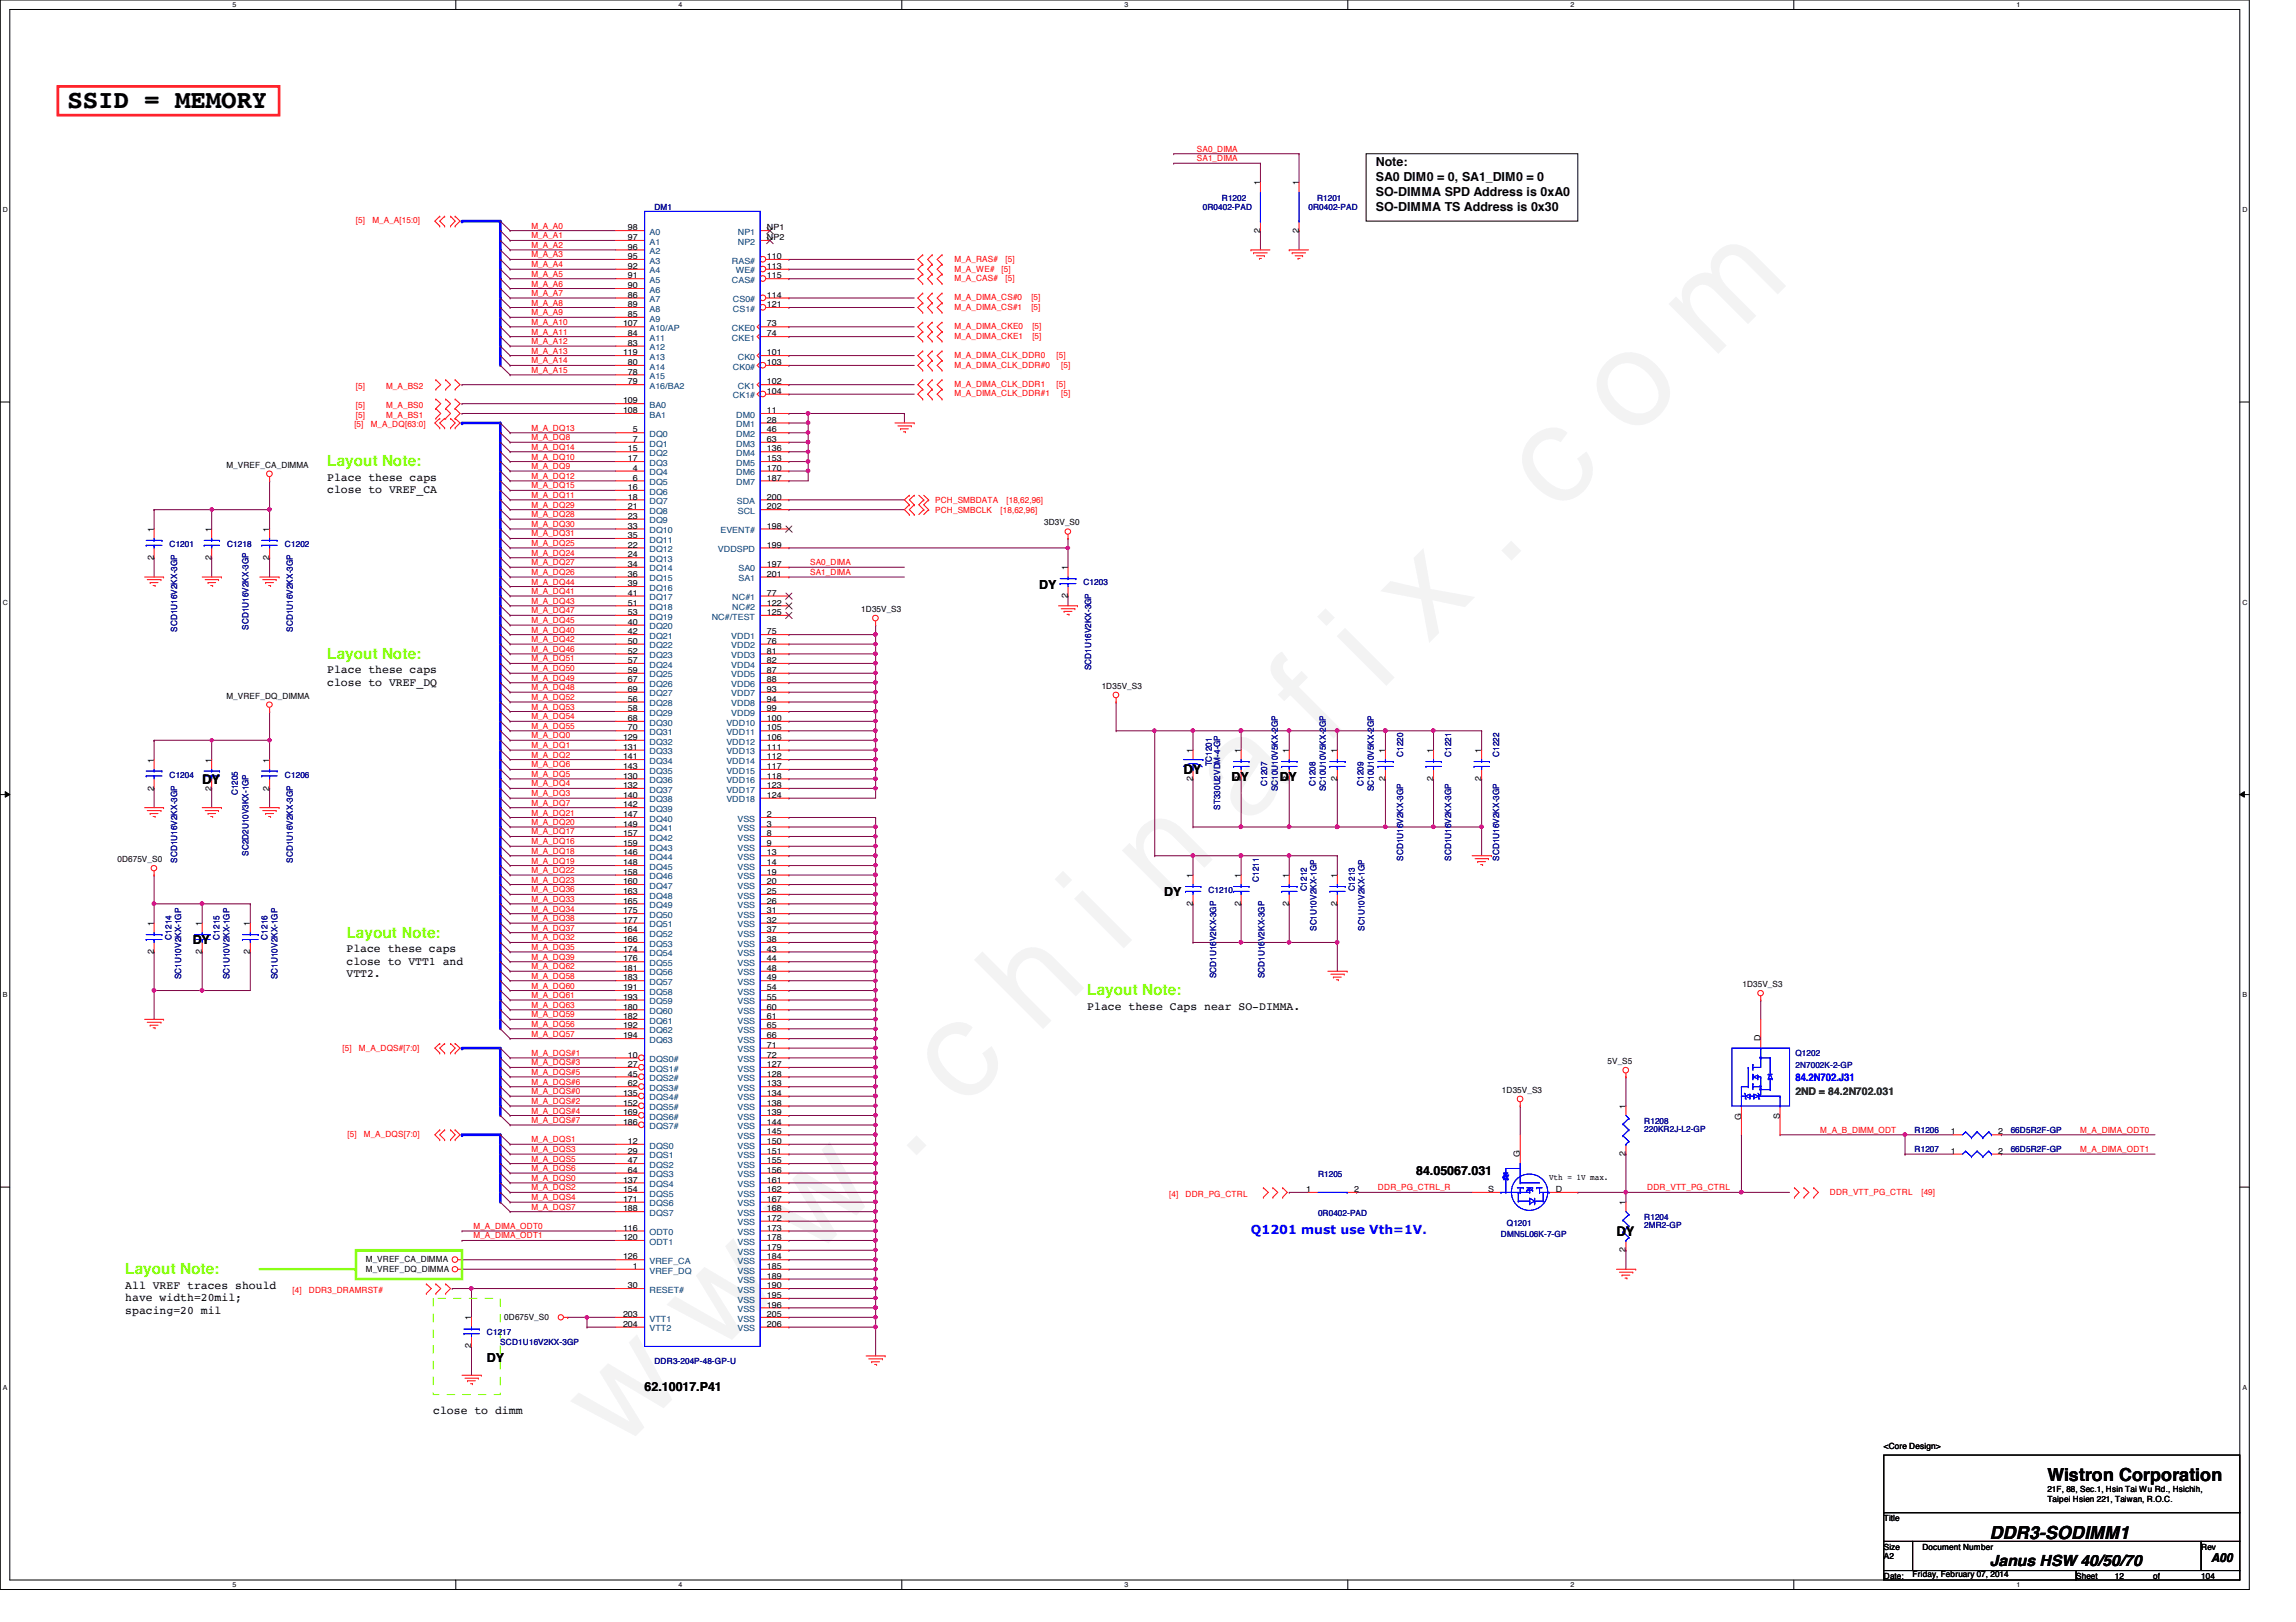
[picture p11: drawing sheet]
<svg xmlns="http://www.w3.org/2000/svg" width="297mm" height="210mm" viewBox="0 0 297 210" stroke-linecap="round" stroke-linejoin="round" font-family="sans-serif">
<defs><g id="words">
<text font-size="17.6" fill="#f0f" x="80.1" y="188" transform="rotate(-45 80.1 188)">w w w . c h i n a f i x . c o m</text>
<text font-size="3.3" x="8.7" y="13.9">SSID = MEMORY</text>
<g font-size="2.3">
<text x="264.9" y="191.7">Wistron Corporation</text>
<text x="257.4" y="199.2">DDR3-SODIMM1</text>
</g>
<g font-size="2" fill="#80ff00">
<text x="42.3" y="60.3">Layout Note:</text>
<text x="42.3" y="85.2">Layout Note:</text>
<text x="44.8" y="121.3">Layout Note:</text>
<text x="140.7" y="128.8">Layout Note:</text>
<text x="16.2" y="164.9">Layout Note:</text>
</g>
<g font-size="2">
<text x="26.2" y="101.5">DY</text>
<text x="153.1" y="100.2">DY</text>
<text x="209.1" y="159.9">DY</text>
<text x="257.4" y="202.6">Janus HSW 40/50/70</text>
</g>
<g font-size="1.6">
<text x="178" y="21.4">Note:</text>
<text x="178" y="23.4">SA0 DIM0 = 0, SA1_DIM0 = 0</text>
<text x="178" y="25.3">SO-DIMMA SPD Address is 0xA0</text>
<text x="178" y="27.3">SO-DIMMA TS Address is 0x30</text>
<text x="134.4" y="76.2">DY</text>
<text x="159.3" y="101.1">DY</text>
<text x="165.6" y="101.1">DY</text>
<text x="150.6" y="116">DY</text>
<text x="24.9" y="122.2">DY</text>
<text x="183.2" y="152.1">84.05067.031</text>
<text x="63" y="176.2">DY</text>
<text x="83.4" y="180">62.10017.P41</text>
<text x="286" y="202.2">A00</text>
</g>
<text font-size="1.6" fill="#00f" x="161.8" y="159.6">Q1201 must use Vth=1V.</text>
<g font-size="1.5">
<text x="42.3" y="62.2">Place these caps</text>
<text x="42.3" y="63.8">close to VREF_CA</text>
<text x="42.3" y="87.1">Place these caps</text>
<text x="42.3" y="88.7">close to VREF_DQ</text>
<text x="44.8" y="123.2">Place these caps</text>
<text x="44.8" y="124.8">close to VTT1 and</text>
<text x="44.8" y="126.5">VTT2.</text>
<text x="140.7" y="130.6">Place these Caps near SO-DIMMA.</text>
<text x="16.2" y="166.8">All VREF traces should</text>
<text x="16.2" y="168.4">have width=20mil;</text>
<text x="16.2" y="170.1">spacing=20 mil</text>
<text x="56" y="182.9">close to dimm</text>
</g>
<text font-size="1.4" fill="#00f" x="232.3" y="139.9">84.2N702.J31</text>
<text font-size="1.4" fill="#008000" x="232.3" y="141.6">2ND = 84.2N702.031</text>
<g font-size="1.1" fill="#f00">
<text x="154.9" y="19.6">SA0_DIMA</text>
<text x="154.9" y="20.9">SA1_DIMA</text>
<text x="46.1" y="28.9">[5]</text>
<text x="48.2" y="28.9">M_A_A[15:0]</text>
<text x="68.7" y="29.6">M_A_A0</text>
<text x="68.7" y="32.1">M_A_A2</text>
<text x="68.7" y="30.9">M_A_A1</text>
<text x="68.7" y="34.6">M_A_A4</text>
<text x="68.7" y="33.3">M_A_A3</text>
<text x="68.7" y="35.8">M_A_A5</text>
<text x="123.5" y="35.1">M_A_WE#</text>
<text x="123.5" y="33.9">M_A_RAS#</text>
<text x="129.6" y="35.1">[5]</text>
<text x="130.1" y="33.9">[5]</text>
<text x="68.7" y="40.8">M_A_A9</text>
<text x="68.7" y="39.5">M_A_A8</text>
<text x="68.7" y="38.3">M_A_A7</text>
<text x="68.7" y="37.1">M_A_A6</text>
<text x="123.5" y="36.4">M_A_CAS#</text>
<text x="123.5" y="38.9">M_A_DIMA_CS#0</text>
<text x="123.5" y="40.1">M_A_DIMA_CS#1</text>
<text x="130.1" y="36.4">[5]</text>
<text x="133.4" y="38.9">[5]</text>
<text x="133.4" y="40.1">[5]</text>
<text x="68.7" y="47">M_A_A14</text>
<text x="68.7" y="45.8">M_A_A13</text>
<text x="68.7" y="43.3">M_A_A11</text>
<text x="68.7" y="42">M_A_A10</text>
<text x="68.7" y="44.5">M_A_A12</text>
<text x="123.5" y="42.6">M_A_DIMA_CKE0</text>
<text x="123.5" y="46.4">M_A_DIMA_CLK_DDR0</text>
<text x="123.5" y="43.9">M_A_DIMA_CKE1</text>
<text x="123.5" y="47.6">M_A_DIMA_CLK_DDR#0</text>
<text x="133.6" y="42.6">[5]</text>
<text x="133.6" y="43.9">[5]</text>
<text x="136.7" y="46.4">[5]</text>
<text x="137.3" y="47.6">[5]</text>
<text x="46.1" y="52.8">[5]</text>
<text x="46.1" y="50.3">[5]</text>
<text x="50" y="52.8">M_A_BS0</text>
<text x="50" y="50.3">M_A_BS2</text>
<text x="68.7" y="48.3">M_A_A15</text>
<text x="123.5" y="51.3">M_A_DIMA_CLK_DDR#1</text>
<text x="123.5" y="50.1">M_A_DIMA_CLK_DDR1</text>
<text x="136.7" y="50.1">[5]</text>
<text x="137.3" y="51.3">[5]</text>
<text x="45.8" y="55.2">[5]</text>
<text x="46.1" y="54.1">[5]</text>
<text x="48" y="55.2">M_A_DQ[63:0]</text>
<text x="50" y="54.1">M_A_BS1</text>
<text x="68.7" y="55.8">M_A_DQ13</text>
<text x="68.7" y="57">M_A_DQ8</text>
<text x="68.7" y="58.2">M_A_DQ14</text>
<text x="68.7" y="59.5">M_A_DQ10</text>
<text x="68.7" y="60.7">M_A_DQ9</text>
<text x="68.7" y="63.2">M_A_DQ15</text>
<text x="68.7" y="62">M_A_DQ12</text>
<text x="68.7" y="65.7">M_A_DQ29</text>
<text x="68.7" y="64.4">M_A_DQ11</text>
<text x="121" y="65.2">PCH_SMBDATA</text>
<text x="130.2" y="65.2">[18,62,96]</text>
<text x="68.7" y="70.7">M_A_DQ25</text>
<text x="68.7" y="71.9">M_A_DQ24</text>
<text x="68.7" y="69.4">M_A_DQ31</text>
<text x="68.7" y="68.2">M_A_DQ30</text>
<text x="68.7" y="66.9">M_A_DQ28</text>
<text x="121" y="66.4">PCH_SMBCLK</text>
<text x="129.5" y="66.4">[18,62,96]</text>
<text x="68.7" y="74.4">M_A_DQ26</text>
<text x="68.7" y="73.2">M_A_DQ27</text>
<text x="68.7" y="76.9">M_A_DQ41</text>
<text x="68.7" y="75.6">M_A_DQ44</text>
<text x="104.8" y="73.2">SA0_DIMA</text>
<text x="104.8" y="74.4">SA1_DIMA</text>
<text x="68.7" y="79.4">M_A_DQ47</text>
<text x="68.7" y="78.1">M_A_DQ43</text>
<text x="68.7" y="83.1">M_A_DQ42</text>
<text x="68.7" y="81.9">M_A_DQ40</text>
<text x="68.7" y="80.6">M_A_DQ45</text>
<text x="68.7" y="84.4">M_A_DQ46</text>
<text x="68.7" y="85.6">M_A_DQ51</text>
<text x="68.7" y="89.3">M_A_DQ48</text>
<text x="68.7" y="88.1">M_A_DQ49</text>
<text x="68.7" y="86.9">M_A_DQ50</text>
<text x="68.7" y="90.6">M_A_DQ52</text>
<text x="68.7" y="94.3">M_A_DQ55</text>
<text x="68.7" y="93.1">M_A_DQ54</text>
<text x="68.7" y="91.8">M_A_DQ53</text>
<text x="68.7" y="95.5">M_A_DQ0</text>
<text x="68.7" y="99.3">M_A_DQ6</text>
<text x="68.7" y="98">M_A_DQ2</text>
<text x="68.7" y="96.8">M_A_DQ1</text>
<text x="68.7" y="101.8">M_A_DQ4</text>
<text x="68.7" y="100.5">M_A_DQ5</text>
<text x="68.7" y="108">M_A_DQ17</text>
<text x="68.7" y="106.8">M_A_DQ20</text>
<text x="68.7" y="105.5">M_A_DQ21</text>
<text x="68.7" y="104.3">M_A_DQ7</text>
<text x="68.7" y="103">M_A_DQ3</text>
<text x="68.7" y="109.3">M_A_DQ16</text>
<text x="68.7" y="113">M_A_DQ22</text>
<text x="68.7" y="111.8">M_A_DQ19</text>
<text x="68.7" y="110.5">M_A_DQ18</text>
<text x="68.7" y="114.2">M_A_DQ23</text>
<text x="68.7" y="118">M_A_DQ34</text>
<text x="68.7" y="116.7">M_A_DQ33</text>
<text x="68.7" y="115.5">M_A_DQ36</text>
<text x="68.7" y="119.2">M_A_DQ38</text>
<text x="68.7" y="124.2">M_A_DQ39</text>
<text x="68.7" y="122.9">M_A_DQ35</text>
<text x="68.7" y="121.7">M_A_DQ32</text>
<text x="68.7" y="120.4">M_A_DQ37</text>
<text x="68.7" y="125.4">M_A_DQ62</text>
<text x="68.7" y="129.2">M_A_DQ61</text>
<text x="68.7" y="127.9">M_A_DQ60</text>
<text x="68.7" y="126.7">M_A_DQ58</text>
<text x="68.7" y="130.4">M_A_DQ63</text>
<text x="68.7" y="131.7">M_A_DQ59</text>
<text x="44.3" y="136">[5]</text>
<text x="46.4" y="136">M_A_DQS#[7:0]</text>
<text x="68.7" y="136.7">M_A_DQS#1</text>
<text x="68.7" y="137.9">M_A_DQS#3</text>
<text x="68.7" y="134.2">M_A_DQ57</text>
<text x="68.7" y="132.9">M_A_DQ56</text>
<text x="68.7" y="142.9">M_A_DQS#2</text>
<text x="68.7" y="139.1">M_A_DQS#5</text>
<text x="68.7" y="141.6">M_A_DQS#0</text>
<text x="68.7" y="140.4">M_A_DQS#6</text>
<text x="45" y="147.2">[5]</text>
<text x="47.1" y="147.2">M_A_DQS[7:0]</text>
<text x="68.7" y="144.1">M_A_DQS#4</text>
<text x="68.7" y="147.8">M_A_DQS1</text>
<text x="68.7" y="145.3">M_A_DQS#7</text>
<text x="68.7" y="149.1">M_A_DQS3</text>
<text x="235.5" y="146.6">M_A_B_DIMM_ODT</text>
<text x="269.1" y="146.6">M_A_DIMA_ODT0</text>
<text x="269.1" y="149.1">M_A_DIMA_ODT1</text>
<text x="68.7" y="151.6">M_A_DQS6</text>
<text x="68.7" y="154.1">M_A_DQS2</text>
<text x="68.7" y="152.8">M_A_DQS0</text>
<text x="68.7" y="155.3">M_A_DQS4</text>
<text x="68.7" y="150.3">M_A_DQS5</text>
<text x="151.3" y="154.9">[4]</text>
<text x="153.4" y="154.9">DDR_PG_CTRL</text>
<text x="178.3" y="154.1">DDR_PG_CTRL_R</text>
<text x="213.1" y="154.1">DDR_VTT_PG_CTRL</text>
<text x="236.7" y="154.6">DDR_VTT_PG_CTRL</text>
<text x="248.6" y="154.6">[49]</text>
<text x="61.3" y="160.3">M_A_DIMA_ODT1</text>
<text x="61.3" y="159">M_A_DIMA_ODT0</text>
<text x="68.7" y="156.5">M_A_DQS7</text>
<text x="37.8" y="167.3">[4]</text>
<text x="40" y="167.3">DDR3_DRAMRST#</text>
</g>
<g font-size="1.1">
<text x="81.2" y="29.8">98</text>
<text x="99.2" y="29.8">NP1</text>
<text x="163" y="24" transform="rotate(-90 163 24)">1</text>
<text x="168" y="24" transform="rotate(-90 168 24)">1</text>
<text x="81.2" y="31.1">97</text>
<text x="81.2" y="32.3">96</text>
<text x="81.2" y="33.5">95</text>
<text x="81.2" y="34.8">92</text>
<text x="99.2" y="31.1">NP2</text>
<text x="99.2" y="33.5">110</text>
<text x="99.2" y="34.8">113</text>
<text x="163" y="30.1" transform="rotate(-90 163 30.1)">2</text>
<text x="168" y="30.1" transform="rotate(-90 168 30.1)">2</text>
<text x="81.2" y="36">91</text>
<text x="81.2" y="37.3">90</text>
<text x="81.2" y="38.5">86</text>
<text x="81.2" y="39.8">89</text>
<text x="81.2" y="41">85</text>
<text x="99.2" y="36">115</text>
<text x="99.2" y="38.5">114</text>
<text x="99.2" y="39.8">121</text>
<text x="80.6" y="42.2">107</text>
<text x="80.6" y="46">119</text>
<text x="81.2" y="43.5">84</text>
<text x="81.2" y="44.7">83</text>
<text x="81.2" y="47.2">80</text>
<text x="99.2" y="42.2">73</text>
<text x="99.2" y="43.5">74</text>
<text x="99.2" y="46">101</text>
<text x="99.2" y="47.2">103</text>
<text x="80.6" y="52.2">109</text>
<text x="80.6" y="53.5">108</text>
<text x="81.2" y="48.5">78</text>
<text x="81.2" y="49.7">79</text>
<text x="99.2" y="49.7">102</text>
<text x="99.2" y="51">104</text>
<text x="99.2" y="53.5">11</text>
<text x="81.2" y="58.4">15</text>
<text x="81.2" y="59.7">17</text>
<text x="81.9" y="56">5</text>
<text x="81.9" y="57.2">7</text>
<text x="99.2" y="54.7">28</text>
<text x="99.2" y="56">46</text>
<text x="99.2" y="57.2">63</text>
<text x="99.2" y="58.4">136</text>
<text x="99.2" y="59.7">153</text>
<text x="29.3" y="60.5">M_VREF_CA_DIMMA</text>
<text x="81.2" y="63.4">16</text>
<text x="81.2" y="64.6">18</text>
<text x="81.2" y="65.9">21</text>
<text x="81.9" y="60.9">4</text>
<text x="81.9" y="62.2">6</text>
<text x="99.2" y="60.9">170</text>
<text x="99.2" y="62.2">187</text>
<text x="99.2" y="64.6">200</text>
<text x="99.2" y="65.9">202</text>
<text x="19.9" y="68.8" transform="rotate(-90 19.9 68.8)">1</text>
<text x="27.3" y="68.8" transform="rotate(-90 27.3 68.8)">1</text>
<text x="34.8" y="68.8" transform="rotate(-90 34.8 68.8)">1</text>
<text x="81.2" y="67.1">23</text>
<text x="81.2" y="68.4">33</text>
<text x="81.2" y="69.6">35</text>
<text x="81.2" y="70.9">22</text>
<text x="99.2" y="70.9">199</text>
<text x="99.2" y="68.4">198</text>
<text x="135.1" y="68">3D3V_S0</text>
<text x="19.9" y="72.4" transform="rotate(-90 19.9 72.4)">2</text>
<text x="27.3" y="72.4" transform="rotate(-90 27.3 72.4)">2</text>
<text x="34.8" y="72.4" transform="rotate(-90 34.8 72.4)">2</text>
<text x="81.2" y="72.1">24</text>
<text x="81.2" y="73.4">34</text>
<text x="81.2" y="74.6">36</text>
<text x="81.2" y="75.9">39</text>
<text x="81.2" y="77.1">41</text>
<text x="99.2" y="73.4">197</text>
<text x="99.2" y="74.6">201</text>
<text x="99.2" y="77.1">77</text>
<text x="138.1" y="77.4" transform="rotate(-90 138.1 77.4)">2</text>
<text x="138.1" y="73.8" transform="rotate(-90 138.1 73.8)">1</text>
<text x="81.2" y="78.4">51</text>
<text x="81.2" y="79.6">53</text>
<text x="81.2" y="80.9">40</text>
<text x="81.2" y="82.1">42</text>
<text x="81.2" y="83.3">50</text>
<text x="99.2" y="78.4">122</text>
<text x="99.2" y="79.6">125</text>
<text x="99.2" y="82.1">75</text>
<text x="99.2" y="83.3">76</text>
<text x="111.4" y="79.2">1D35V_S3</text>
<text x="81.2" y="84.6">52</text>
<text x="81.2" y="85.8">57</text>
<text x="81.2" y="87.1">59</text>
<text x="81.2" y="88.3">67</text>
<text x="81.2" y="89.5">69</text>
<text x="99.2" y="84.6">81</text>
<text x="99.2" y="85.8">82</text>
<text x="99.2" y="87.1">87</text>
<text x="99.2" y="88.3">88</text>
<text x="99.2" y="89.5">93</text>
<text x="142.5" y="89.2">1D35V_S3</text>
<text x="29.3" y="90.4">M_VREF_DQ_DIMMA</text>
<text x="80.6" y="95.8">129</text>
<text x="81.2" y="90.8">56</text>
<text x="81.2" y="92">58</text>
<text x="81.2" y="93.3">68</text>
<text x="81.2" y="94.5">70</text>
<text x="99.2" y="90.8">94</text>
<text x="99.2" y="92">99</text>
<text x="99.2" y="93.3">100</text>
<text x="99.2" y="94.5">105</text>
<text x="99.2" y="95.8">106</text>
<text x="19.9" y="98.7" transform="rotate(-90 19.9 98.7)">1</text>
<text x="27.3" y="98.7" transform="rotate(-90 27.3 98.7)">1</text>
<text x="34.8" y="98.7" transform="rotate(-90 34.8 98.7)">1</text>
<text x="80.6" y="97">131</text>
<text x="80.6" y="98.3">141</text>
<text x="80.6" y="99.5">143</text>
<text x="80.6" y="100.8">130</text>
<text x="80.6" y="102">132</text>
<text x="99.2" y="97">111</text>
<text x="99.2" y="98.3">112</text>
<text x="99.2" y="99.5">117</text>
<text x="99.2" y="100.8">118</text>
<text x="99.2" y="102">123</text>
<text x="154.3" y="101.1" transform="rotate(-90 154.3 101.1)">2</text>
<text x="154.3" y="97.4" transform="rotate(-90 154.3 97.4)">1</text>
<text x="160.5" y="101.1" transform="rotate(-90 160.5 101.1)">2</text>
<text x="160.5" y="97.4" transform="rotate(-90 160.5 97.4)">1</text>
<text x="166.7" y="101.1" transform="rotate(-90 166.7 101.1)">2</text>
<text x="166.7" y="97.4" transform="rotate(-90 166.7 97.4)">1</text>
<text x="173" y="101.1" transform="rotate(-90 173 101.1)">2</text>
<text x="173" y="97.4" transform="rotate(-90 173 97.4)">1</text>
<text x="179.2" y="101.1" transform="rotate(-90 179.2 101.1)">2</text>
<text x="179.2" y="97.4" transform="rotate(-90 179.2 97.4)">1</text>
<text x="185.4" y="101.1" transform="rotate(-90 185.4 101.1)">2</text>
<text x="185.4" y="97.4" transform="rotate(-90 185.4 97.4)">1</text>
<text x="191.6" y="101.1" transform="rotate(-90 191.6 101.1)">2</text>
<text x="191.6" y="97.4" transform="rotate(-90 191.6 97.4)">1</text>
<text x="19.9" y="102.3" transform="rotate(-90 19.9 102.3)">2</text>
<text x="27.3" y="102.3" transform="rotate(-90 27.3 102.3)">2</text>
<text x="34.8" y="102.3" transform="rotate(-90 34.8 102.3)">2</text>
<text x="80.6" y="103.3">140</text>
<text x="80.6" y="104.5">142</text>
<text x="80.6" y="105.7">147</text>
<text x="80.6" y="107">149</text>
<text x="99.2" y="105.7">2</text>
<text x="99.2" y="103.3">124</text>
<text x="99.2" y="107">3</text>
<text x="15.2" y="111.5">0D675V_S0</text>
<text x="80.6" y="108.2">157</text>
<text x="80.6" y="109.5">159</text>
<text x="80.6" y="110.7">146</text>
<text x="80.6" y="112">148</text>
<text x="80.6" y="113.2">158</text>
<text x="99.2" y="108.2">8</text>
<text x="99.2" y="109.5">9</text>
<text x="99.2" y="110.7">13</text>
<text x="99.2" y="112">14</text>
<text x="99.2" y="113.2">19</text>
<text x="154.3" y="113.6" transform="rotate(-90 154.3 113.6)">1</text>
<text x="160.5" y="113.6" transform="rotate(-90 160.5 113.6)">1</text>
<text x="166.7" y="113.6" transform="rotate(-90 166.7 113.6)">1</text>
<text x="173" y="113.6" transform="rotate(-90 173 113.6)">1</text>
<text x="19.9" y="119.8" transform="rotate(-90 19.9 119.8)">1</text>
<text x="26.1" y="119.8" transform="rotate(-90 26.1 119.8)">1</text>
<text x="32.3" y="119.8" transform="rotate(-90 32.3 119.8)">1</text>
<text x="80.6" y="114.4">160</text>
<text x="80.6" y="115.7">163</text>
<text x="80.6" y="116.9">165</text>
<text x="80.6" y="118.2">175</text>
<text x="80.6" y="119.4">177</text>
<text x="99.2" y="114.4">20</text>
<text x="99.2" y="115.7">25</text>
<text x="99.2" y="116.9">26</text>
<text x="99.2" y="118.2">31</text>
<text x="99.2" y="119.4">32</text>
<text x="154.3" y="117.3" transform="rotate(-90 154.3 117.3)">2</text>
<text x="160.5" y="117.3" transform="rotate(-90 160.5 117.3)">2</text>
<text x="166.7" y="117.3" transform="rotate(-90 166.7 117.3)">2</text>
<text x="173" y="117.3" transform="rotate(-90 173 117.3)">2</text>
<text x="19.9" y="123.5" transform="rotate(-90 19.9 123.5)">2</text>
<text x="26.1" y="123.5" transform="rotate(-90 26.1 123.5)">2</text>
<text x="32.3" y="123.5" transform="rotate(-90 32.3 123.5)">2</text>
<text x="80.6" y="120.6">164</text>
<text x="80.6" y="121.9">166</text>
<text x="80.6" y="123.1">174</text>
<text x="80.6" y="124.4">176</text>
<text x="80.6" y="125.6">181</text>
<text x="99.2" y="120.6">37</text>
<text x="99.2" y="121.9">38</text>
<text x="99.2" y="123.1">43</text>
<text x="99.2" y="124.4">44</text>
<text x="99.2" y="125.6">48</text>
<text x="80.6" y="126.9">183</text>
<text x="80.6" y="128.1">191</text>
<text x="80.6" y="129.4">193</text>
<text x="80.6" y="130.6">180</text>
<text x="80.6" y="131.9">182</text>
<text x="99.2" y="126.9">49</text>
<text x="99.2" y="128.1">54</text>
<text x="99.2" y="129.4">55</text>
<text x="99.2" y="130.6">60</text>
<text x="99.2" y="131.9">61</text>
<text x="225.4" y="127.8">1D35V_S3</text>
<text x="80.6" y="133.1">192</text>
<text x="80.6" y="134.4">194</text>
<text x="81.2" y="136.9">10</text>
<text x="99.2" y="133.1">65</text>
<text x="99.2" y="134.4">66</text>
<text x="99.2" y="135.6">71</text>
<text x="99.2" y="136.9">72</text>
<text x="208" y="137.7">5V_S5</text>
<text x="227.8" y="134.7" transform="rotate(-90 227.8 134.7)">D</text>
<text x="80.6" y="141.8">135</text>
<text x="80.6" y="143.1">152</text>
<text x="81.2" y="138.1">27</text>
<text x="81.2" y="139.3">45</text>
<text x="81.2" y="140.6">62</text>
<text x="99.2" y="138.1">127</text>
<text x="99.2" y="139.3">128</text>
<text x="99.2" y="141.8">134</text>
<text x="99.2" y="140.6">133</text>
<text x="99.2" y="143.1">138</text>
<text x="194.3" y="141.4">1D35V_S3</text>
<text x="210.3" y="143.5" transform="rotate(-90 210.3 143.5)">1</text>
<text x="80.6" y="144.3">169</text>
<text x="80.6" y="145.5">186</text>
<text x="81.2" y="148">12</text>
<text x="81.2" y="149.3">29</text>
<text x="99.2" y="144.3">139</text>
<text x="99.2" y="145.5">144</text>
<text x="99.2" y="146.8">145</text>
<text x="99.2" y="149.3">151</text>
<text x="99.2" y="148">150</text>
<text x="196.6" y="149.7" transform="rotate(-90 196.6 149.7)">G</text>
<text x="210.3" y="149.6" transform="rotate(-90 210.3 149.6)">2</text>
<text x="225.3" y="144.9" transform="rotate(-90 225.3 144.9)">G</text>
<text x="230.2" y="144.8" transform="rotate(-90 230.2 144.8)">S</text>
<text x="252.4" y="149.3">1</text>
<text x="252.4" y="146.8">1</text>
<text x="258.5" y="149.3">2</text>
<text x="258.5" y="146.8">2</text>
<text x="80.6" y="153">137</text>
<text x="80.6" y="154.3">154</text>
<text x="80.6" y="155.5">171</text>
<text x="81.2" y="150.5">47</text>
<text x="81.2" y="151.8">64</text>
<text x="99.2" y="150.5">155</text>
<text x="99.2" y="151.8">156</text>
<text x="99.2" y="153">161</text>
<text x="99.2" y="154.3">162</text>
<text x="99.2" y="155.5">167</text>
<text x="169" y="154.3">1</text>
<text x="175.2" y="154.3">2</text>
<text x="192.5" y="154.3">S</text>
<text x="200.4" y="152.7">Vth = 1V max.</text>
<text x="201.3" y="154.3">D</text>
<text x="210.3" y="155.9" transform="rotate(-90 210.3 155.9)">1</text>
<text x="80.6" y="156.8">188</text>
<text x="80.6" y="159.3">116</text>
<text x="80.6" y="160.5">120</text>
<text x="99.2" y="156.8">168</text>
<text x="99.2" y="159.3">173</text>
<text x="99.2" y="158">172</text>
<text x="99.2" y="161.8">179</text>
<text x="99.2" y="160.5">178</text>
<text x="47.3" y="164.6">M_VREF_DQ_DIMMA</text>
<text x="47.3" y="163.3">M_VREF_CA_DIMMA</text>
<text x="80.6" y="163">126</text>
<text x="81.2" y="166.7">30</text>
<text x="81.9" y="164.2">1</text>
<text x="99.2" y="164.2">185</text>
<text x="99.2" y="163">184</text>
<text x="99.2" y="165.5">189</text>
<text x="99.2" y="166.7">190</text>
<text x="99.2" y="168">195</text>
<text x="210.3" y="162.1" transform="rotate(-90 210.3 162.1)">2</text>
<text x="61" y="170.9" transform="rotate(-90 61 170.9)">1</text>
<text x="65.2" y="170.8">0D675V_S0</text>
<text x="80.6" y="170.4">203</text>
<text x="80.6" y="171.7">204</text>
<text x="99.2" y="169.2">196</text>
<text x="99.2" y="170.4">205</text>
<text x="99.2" y="171.7">206</text>
<text x="61" y="174.5" transform="rotate(-90 61 174.5)">2</text>
<text x="243.7" y="187.5">&lt;Core Design&gt;</text>
<text x="243.7" y="196.8">Title</text>
<text x="264.9" y="193.1">21F, 88, Sec.1, Hsin Tai Wu Rd., Hsichih,</text>
<text x="264.9" y="194.4">Taipei Hsien 221, Taiwan, R.O.C.</text>
<text x="243.7" y="200.5">Size</text>
<text x="243.7" y="201.8">A2</text>
<text x="248.7" y="200.5">Document Number</text>
<text x="284.8" y="200.5">Rev</text>
<text x="243.7" y="204.3">Date:</text>
<text x="247.4" y="204">Friday, February 07, 2014</text>
<text x="268.6" y="204.3">Sheet</text>
<text x="273.6" y="204.3">12</text>
<text x="278.6" y="204.3">of</text>
<text x="284.8" y="204.3">104</text>
</g>
<g font-size="1.1" fill="#000080">
<text x="84.7" y="27.2">DM1</text>
<text x="155.6" y="27.2">0R0402-PAD</text>
<text x="158.1" y="26">R1202</text>
<text x="169.3" y="27.2">0R0402-PAD</text>
<text x="170.4" y="26">R1201</text>
<text x="21.9" y="70.7">C1201</text>
<text x="29.4" y="70.7">C1218</text>
<text x="36.9" y="70.7">C1202</text>
<text x="140.2" y="75.7">C1203</text>
<text x="22.9" y="81.7" transform="rotate(-90 22.9 81.7)">SCD1U16V2KX-3GP</text>
<text x="32.2" y="81.5" transform="rotate(-90 32.2 81.5)">SCD1U16V2KX-3GP</text>
<text x="37.9" y="81.7" transform="rotate(-90 37.9 81.7)">SCD1U16V2KX-3GP</text>
<text x="141.2" y="86.7" transform="rotate(-90 141.2 86.7)">SCD1U16V2KX-3GP</text>
<text x="21.9" y="100.6">C1204</text>
<text x="36.9" y="100.6">C1206</text>
<text x="156.8" y="99.2" transform="rotate(-90 156.8 99.2)">TC1201</text>
<text x="164" y="101.7" transform="rotate(-90 164 101.7)">C1207</text>
<text x="170.2" y="101.7" transform="rotate(-90 170.2 101.7)">C1208</text>
<text x="176.4" y="101.7" transform="rotate(-90 176.4 101.7)">C1209</text>
<text x="181.5" y="97.9" transform="rotate(-90 181.5 97.9)">C1220</text>
<text x="187.7" y="97.9" transform="rotate(-90 187.7 97.9)">C1221</text>
<text x="194" y="97.9" transform="rotate(-90 194 97.9)">C1222</text>
<text x="30.8" y="102.9" transform="rotate(-90 30.8 102.9)">C1205</text>
<text x="157.9" y="104.8" transform="rotate(-90 157.9 104.8)">ST330U2VDM-4-GP</text>
<text x="165.3" y="102.4" transform="rotate(-90 165.3 102.4)">SC10U10V5KX-2GP</text>
<text x="171.5" y="102.4" transform="rotate(-90 171.5 102.4)">SC10U10V5KX-2GP</text>
<text x="177.8" y="102.4" transform="rotate(-90 177.8 102.4)">SC10U10V5KX-2GP</text>
<text x="22.9" y="111.6" transform="rotate(-90 22.9 111.6)">SCD1U16V2KX-3GP</text>
<text x="32.2" y="110.7" transform="rotate(-90 32.2 110.7)">SC2D2U10V3KX-1GP</text>
<text x="37.9" y="111.6" transform="rotate(-90 37.9 111.6)">SCD1U16V2KX-3GP</text>
<text x="181.5" y="111.4" transform="rotate(-90 181.5 111.4)">SCD1U16V2KX-3GP</text>
<text x="187.7" y="111.4" transform="rotate(-90 187.7 111.4)">SCD1U16V2KX-3GP</text>
<text x="194" y="111.4" transform="rotate(-90 194 111.4)">SCD1U16V2KX-3GP</text>
<text x="156.3" y="115.5">C1210</text>
<text x="162.9" y="114.1" transform="rotate(-90 162.9 114.1)">C1211</text>
<text x="169.1" y="115.4" transform="rotate(-90 169.1 115.4)">C1212</text>
<text x="175.3" y="115.4" transform="rotate(-90 175.3 115.4)">C1213</text>
<text x="22.2" y="121.6" transform="rotate(-90 22.2 121.6)">C1214</text>
<text x="28.4" y="121.6" transform="rotate(-90 28.4 121.6)">C1215</text>
<text x="34.6" y="121.6" transform="rotate(-90 34.6 121.6)">C1216</text>
<text x="170.3" y="120.5" transform="rotate(-90 170.3 120.5)">SC1U10V2KX-1GP</text>
<text x="176.5" y="120.5" transform="rotate(-90 176.5 120.5)">SC1U10V2KX-1GP</text>
<text x="23.4" y="126.7" transform="rotate(-90 23.4 126.7)">SC1U10V2KX-1GP</text>
<text x="29.7" y="126.7" transform="rotate(-90 29.7 126.7)">SC1U10V2KX-1GP</text>
<text x="35.9" y="126.7" transform="rotate(-90 35.9 126.7)">SC1U10V2KX-1GP</text>
<text x="157.3" y="126.6" transform="rotate(-90 157.3 126.6)">SCD1U16V2KX-3GP</text>
<text x="163.6" y="126.6" transform="rotate(-90 163.6 126.6)">SCD1U16V2KX-3GP</text>
<text x="232.3" y="136.7">Q1202</text>
<text x="232.3" y="138.2">2N7002K-2-GP</text>
<text x="212.7" y="145.4">R1208</text>
<text x="212.7" y="146.5">220KR2J-L2-GP</text>
<text x="247.7" y="149.1">R1207</text>
<text x="247.7" y="146.6">R1206</text>
<text x="260.1" y="149.1">66D5R2F-GP</text>
<text x="260.1" y="146.6">66D5R2F-GP</text>
<text x="170.5" y="152.3">R1205</text>
<text x="170.5" y="157.4">0R0402-PAD</text>
<text x="194.2" y="160.1">DMN5L06K-7-GP</text>
<text x="194.9" y="158.6">Q1201</text>
<text x="212.7" y="157.9">R1204</text>
<text x="212.7" y="159">2MR2-GP</text>
<text x="63" y="172.8">C1217</text>
<text x="64.7" y="174">SCD1U16V2KX-3GP</text>
<text x="84.7" y="176.5">DDR3-204P-48-GP-U</text>
</g>
<g font-size="1.1" fill="#004080">
<text x="84" y="30.4">A0</text>
<text x="84" y="31.7">A1</text>
<text x="84" y="32.9">A2</text>
<text x="84" y="34.1">A3</text>
<text x="84" y="35.4">A4</text>
<text x="94.7" y="34.1">RAS#</text>
<text x="95.2" y="35.4">WE#</text>
<text x="95.5" y="30.4">NP1</text>
<text x="95.5" y="31.7">NP2</text>
<text x="84" y="36.6">A5</text>
<text x="84" y="37.9">A6</text>
<text x="84" y="39.1">A7</text>
<text x="84" y="40.3">A8</text>
<text x="84" y="41.6">A9</text>
<text x="94.7" y="36.6">CAS#</text>
<text x="94.8" y="39.1">CS0#</text>
<text x="94.8" y="40.3">CS1#</text>
<text x="84" y="42.8">A10/AP</text>
<text x="84" y="44.1">A11</text>
<text x="84" y="45.3">A12</text>
<text x="84" y="46.6">A13</text>
<text x="84" y="47.8">A14</text>
<text x="94.7" y="42.8">CKE0</text>
<text x="94.7" y="44.1">CKE1</text>
<text x="94.8" y="47.8">CK0#</text>
<text x="95.5" y="46.6">CK0</text>
<text x="84" y="49.1">A15</text>
<text x="84" y="50.3">A16/BA2</text>
<text x="84" y="52.8">BA0</text>
<text x="94.8" y="51.6">CK1#</text>
<text x="95.5" y="50.3">CK1</text>
<text x="84" y="54.1">BA1</text>
<text x="84" y="56.6">DQ0</text>
<text x="84" y="57.8">DQ1</text>
<text x="84" y="59">DQ2</text>
<text x="95.2" y="54.1">DM0</text>
<text x="95.2" y="55.3">DM1</text>
<text x="95.2" y="56.6">DM2</text>
<text x="95.2" y="57.8">DM3</text>
<text x="95.2" y="59">DM4</text>
<text x="84" y="60.3">DQ3</text>
<text x="84" y="61.5">DQ4</text>
<text x="84" y="62.8">DQ5</text>
<text x="84" y="64">DQ6</text>
<text x="84" y="65.2">DQ7</text>
<text x="95.2" y="60.3">DM5</text>
<text x="95.2" y="61.5">DM6</text>
<text x="95.2" y="62.8">DM7</text>
<text x="95.3" y="65.2">SDA</text>
<text x="84" y="66.5">DQ8</text>
<text x="84" y="67.7">DQ9</text>
<text x="84" y="69">DQ10</text>
<text x="84" y="70.2">DQ11</text>
<text x="84" y="71.5">DQ12</text>
<text x="92.9" y="71.5">VDDSPD</text>
<text x="93.2" y="69">EVENT#</text>
<text x="95.5" y="66.5">SCL</text>
<text x="84" y="72.7">DQ13</text>
<text x="84" y="74">DQ14</text>
<text x="84" y="75.2">DQ15</text>
<text x="84" y="76.5">DQ16</text>
<text x="84" y="77.7">DQ17</text>
<text x="94.7" y="77.7">NC#1</text>
<text x="95.5" y="74">SA0</text>
<text x="95.5" y="75.2">SA1</text>
<text x="84" y="79">DQ18</text>
<text x="84" y="80.2">DQ19</text>
<text x="84" y="81.4">DQ20</text>
<text x="84" y="82.7">DQ21</text>
<text x="84" y="83.9">DQ22</text>
<text x="92.1" y="80.2">NC#/TEST</text>
<text x="94.6" y="82.7">VDD1</text>
<text x="94.6" y="83.9">VDD2</text>
<text x="94.7" y="79">NC#2</text>
<text x="84" y="85.2">DQ23</text>
<text x="84" y="86.4">DQ24</text>
<text x="84" y="87.7">DQ25</text>
<text x="84" y="88.9">DQ26</text>
<text x="94.6" y="85.2">VDD3</text>
<text x="94.6" y="86.4">VDD4</text>
<text x="94.6" y="87.7">VDD5</text>
<text x="94.6" y="88.9">VDD6</text>
<text x="84" y="90.1">DQ27</text>
<text x="84" y="91.4">DQ28</text>
<text x="84" y="92.6">DQ29</text>
<text x="84" y="93.9">DQ30</text>
<text x="84" y="95.1">DQ31</text>
<text x="94" y="93.9">VDD10</text>
<text x="94" y="95.1">VDD11</text>
<text x="94.6" y="90.1">VDD7</text>
<text x="94.6" y="91.4">VDD8</text>
<text x="94.6" y="92.6">VDD9</text>
<text x="84" y="96.4">DQ32</text>
<text x="84" y="97.6">DQ33</text>
<text x="84" y="98.8">DQ34</text>
<text x="84" y="100.1">DQ35</text>
<text x="84" y="101.3">DQ36</text>
<text x="94" y="97.6">VDD13</text>
<text x="94" y="98.8">VDD14</text>
<text x="94" y="100.1">VDD15</text>
<text x="94" y="101.3">VDD16</text>
<text x="94" y="96.4">VDD12</text>
<text x="84" y="102.6">DQ37</text>
<text x="84" y="103.8">DQ38</text>
<text x="84" y="105.1">DQ39</text>
<text x="84" y="106.3">DQ40</text>
<text x="84" y="107.6">DQ41</text>
<text x="94" y="103.8">VDD18</text>
<text x="94" y="102.6">VDD17</text>
<text x="95.4" y="106.3">VSS</text>
<text x="95.4" y="107.6">VSS</text>
<text x="84" y="108.8">DQ42</text>
<text x="84" y="110.1">DQ43</text>
<text x="84" y="111.3">DQ44</text>
<text x="84" y="112.6">DQ45</text>
<text x="84" y="113.8">DQ46</text>
<text x="95.4" y="108.8">VSS</text>
<text x="95.4" y="110.1">VSS</text>
<text x="95.4" y="111.3">VSS</text>
<text x="95.4" y="112.6">VSS</text>
<text x="95.4" y="113.8">VSS</text>
<text x="84" y="115">DQ47</text>
<text x="84" y="116.3">DQ48</text>
<text x="84" y="117.5">DQ49</text>
<text x="84" y="118.8">DQ50</text>
<text x="95.4" y="115">VSS</text>
<text x="95.4" y="116.3">VSS</text>
<text x="95.4" y="117.5">VSS</text>
<text x="95.4" y="118.8">VSS</text>
<text x="84" y="120">DQ51</text>
<text x="84" y="121.2">DQ52</text>
<text x="84" y="122.5">DQ53</text>
<text x="84" y="123.7">DQ54</text>
<text x="84" y="125">DQ55</text>
<text x="95.4" y="120">VSS</text>
<text x="95.4" y="121.2">VSS</text>
<text x="95.4" y="122.5">VSS</text>
<text x="95.4" y="123.7">VSS</text>
<text x="95.4" y="125">VSS</text>
<text x="84" y="126.2">DQ56</text>
<text x="84" y="127.5">DQ57</text>
<text x="84" y="128.7">DQ58</text>
<text x="84" y="130">DQ59</text>
<text x="84" y="131.2">DQ60</text>
<text x="95.4" y="126.2">VSS</text>
<text x="95.4" y="127.5">VSS</text>
<text x="95.4" y="128.7">VSS</text>
<text x="95.4" y="130">VSS</text>
<text x="95.4" y="131.2">VSS</text>
<text x="84" y="132.5">DQ61</text>
<text x="84" y="133.7">DQ62</text>
<text x="84" y="135">DQ63</text>
<text x="84" y="137.5">DQS0#</text>
<text x="95.4" y="132.5">VSS</text>
<text x="95.4" y="133.7">VSS</text>
<text x="95.4" y="135">VSS</text>
<text x="95.4" y="136.2">VSS</text>
<text x="95.4" y="137.5">VSS</text>
<text x="84" y="138.7">DQS1#</text>
<text x="84" y="139.9">DQS2#</text>
<text x="84" y="141.2">DQS3#</text>
<text x="84" y="142.4">DQS4#</text>
<text x="84" y="143.7">DQS5#</text>
<text x="95.4" y="138.7">VSS</text>
<text x="95.4" y="139.9">VSS</text>
<text x="95.4" y="142.4">VSS</text>
<text x="95.4" y="141.2">VSS</text>
<text x="95.4" y="143.7">VSS</text>
<text x="84" y="144.9">DQS6#</text>
<text x="84" y="146.1">DQS7#</text>
<text x="84" y="148.6">DQS0</text>
<text x="84" y="149.9">DQS1</text>
<text x="95.4" y="144.9">VSS</text>
<text x="95.4" y="146.1">VSS</text>
<text x="95.4" y="147.4">VSS</text>
<text x="95.4" y="149.9">VSS</text>
<text x="95.4" y="148.6">VSS</text>
<text x="84" y="151.1">DQS2</text>
<text x="84" y="152.4">DQS3</text>
<text x="84" y="153.6">DQS4</text>
<text x="84" y="154.9">DQS5</text>
<text x="95.4" y="151.1">VSS</text>
<text x="95.4" y="152.4">VSS</text>
<text x="95.4" y="153.6">VSS</text>
<text x="95.4" y="154.9">VSS</text>
<text x="84" y="156.1">DQS6</text>
<text x="84" y="157.4">DQS7</text>
<text x="84" y="159.9">ODT0</text>
<text x="84" y="161.1">ODT1</text>
<text x="95.4" y="156.1">VSS</text>
<text x="95.4" y="157.4">VSS</text>
<text x="95.4" y="159.9">VSS</text>
<text x="95.4" y="158.6">VSS</text>
<text x="95.4" y="161.1">VSS</text>
<text x="84" y="164.8">VREF_DQ</text>
<text x="84" y="163.6">VREF_CA</text>
<text x="84" y="167.3">RESET#</text>
<text x="95.4" y="162.3">VSS</text>
<text x="95.4" y="164.8">VSS</text>
<text x="95.4" y="163.6">VSS</text>
<text x="95.4" y="166.1">VSS</text>
<text x="95.4" y="167.3">VSS</text>
<text x="84" y="171">VTT1</text>
<text x="84" y="172.3">VTT2</text>
<text x="95.4" y="168.6">VSS</text>
<text x="95.4" y="169.8">VSS</text>
<text x="95.4" y="171">VSS</text>
<text x="95.4" y="172.3">VSS</text>
</g>
<g font-size=".9">
<text x="30.1" y=".9">5</text>
<text x="87.8" y=".9">4</text>
<text x="145.5" y=".9">3</text>
<text x="203.2" y=".9">2</text>
<text x="260.9" y=".9">1</text>
<text x=".4" y="27.4">D</text>
<text x="290.1" y="27.4">D</text>
<text x=".4" y="78.2">C</text>
<text x="290.1" y="78.2">C</text>
<text x=".4" y="129">B</text>
<text x="290.1" y="129">B</text>
<text x=".4" y="179.8">A</text>
<text x="290.1" y="179.8">A</text>
<text x="30.1" y="205.4">5</text>
<text x="87.8" y="205.4">4</text>
<text x="145.5" y="205.4">3</text>
<text x="203.2" y="205.4">2</text>
<text x="260.9" y="205.4">1</text>
</g>
</g></defs>
<path d="M0 0h291v205.7h-291zM1.3 1.2h288.5v203.3h-288.5z" fill="none" stroke="#000" stroke-width=".13"/>
<g fill="#fff">
<path d="M30.1 .1h.5v1h-.5z"/>
<path d="M30.1 204.6h.5v1h-.5z"/>
</g>
<path d="M59 0v1.2M59 204.5v1.2" fill="none" stroke="#000" stroke-width=".13"/>
<g fill="#fff">
<path d="M87.8 .1h.5v1h-.5z"/>
<path d="M87.8 204.6h.5v1h-.5z"/>
</g>
<path d="M116.7 0v1.2M116.7 204.5v1.2" fill="none" stroke="#000" stroke-width=".13"/>
<g fill="#fff">
<path d="M145.5 .1h.5v1h-.5z"/>
<path d="M145.5 204.6h.5v1h-.5z"/>
</g>
<path d="M174.4 0v1.2M174.4 204.5v1.2" fill="none" stroke="#000" stroke-width=".13"/>
<g fill="#fff">
<path d="M203.2 .1h.5v1h-.5z"/>
<path d="M203.2 204.6h.5v1h-.5z"/>
</g>
<path d="M232.1 0v1.2M232.1 204.5v1.2" fill="none" stroke="#000" stroke-width=".13"/>
<g fill="#fff">
<path d="M260.9 .1h.5v1h-.5z"/>
<path d="M260.9 204.6h.5v1h-.5z"/>
<path d="M.4 26.6h.6v1h-.6z"/>
<path d="M290.1 26.6h.6v1h-.6z"/>
<path d="M.4 77.4h.6v1h-.6z"/>
<path d="M290.1 77.4h.6v1h-.6z"/>
</g>
<path d="M0 52h1.3M289.8 52h1.2" fill="none" stroke="#000" stroke-width=".13"/>
<g fill="#fff">
<path d="M.4 128.2h.6v1h-.6z"/>
<path d="M290.1 128.2h.6v1h-.6z"/>
</g>
<path d="M0 102.8h1.3M.7 102.4l.6 .4-.6 .4zM289.8 102.8l.6-.4v.8zM289.8 102.8h1.2" fill="none" stroke="#000" stroke-width=".13"/>
<path d="M.7 102.4l.6 .4-.6 .4zM289.8 102.8l.6-.4v.8z" fill="#000"/>
<g fill="#fff">
<path d="M.4 179h.5v1h-.5z"/>
<path d="M290.1 179h.6v1h-.6z"/>
</g>
<path d="M0 153.6h1.3M289.8 153.6h1.2" fill="none" stroke="#000" stroke-width=".13"/>
<path d="M151.8 19.9h.1M151.8 19.9h16.3M168.1 19.9h.1M168.1 19.9v3.7M151.8 21.1h.1M151.8 21.1h11.3M163.1 21.1h.1M163.1 21.1v2.5M246.5 146.9h.1M246.5 146.9h6.2" fill="none" stroke="#800040" stroke-width=".13"/>
<path d="M246.3 146.7h.3l.1 .1-.1 .2-.2 .1-.1-.1z" fill-rule="evenodd" fill="#f0f"/>
<path d="M246.3 146.7h.3l.1 .1-.1 .2-.2 .1-.1-.1z" fill="none" stroke="#f0f" stroke-width=".13"/>
<path d="M246.5 149.4h.1M246.5 146.9v2.5M246.5 149.4h6.2M58.5 166.8h.1M58.5 166.8h2.5" fill="none" stroke="#800040" stroke-width=".13"/>
<path d="M64.7 131.9v1.2" fill="none" stroke="#00f" stroke-width=".34"/>
<circle cx="64.7" cy="131.9" r=".17" fill="#00f"/>
<path d="M64.7 46v1.3" fill="none" stroke="#00f" stroke-width=".34"/>
<circle cx="64.7" cy="46" r=".17" fill="#00f"/>
<path d="M102.1 70.9h36.1M19.9 113.2h.1M19.9 113.2v3.8M19.9 128.2h.1M19.9 123.2h.1M19.9 128.2h12.5M19.9 123.2v8.7M26.2 128.2h.1" fill="none" stroke="#800040" stroke-width=".13"/>
<path d="M26 128h.3l.1 .1-.1 .2-.2 .1-.1-.1z" fill-rule="evenodd" fill="#f0f"/>
<path d="M26 128h.3l.1 .1-.1 .2-.2 .1-.1-.1z" fill="none" stroke="#f0f" stroke-width=".13"/>
<path d="M19.7 128h.4v.1v.2l-.2 .1-.2-.1z" fill-rule="evenodd" fill="#f0f"/>
<path d="M19.7 128h.4v.1v.2l-.2 .1-.2-.1z" fill="none" stroke="#f0f" stroke-width=".13"/>
<path d="M26.2 123.2h.1M26.2 123.2v5M66 136.9h.1M66 136.9h13.7M66 151.8h.1M66 151.8h13.7" fill="none" stroke="#800040" stroke-width=".13"/>
<path d="M59.8 146.9h4.9" fill="none" stroke="#00f" stroke-width=".34"/>
<circle cx="59.8" cy="146.9" r=".17" fill="#00f"/>
<path d="M59.8 135.6h4.9" fill="none" stroke="#00f" stroke-width=".34"/>
<circle cx="59.8" cy="135.6" r=".17" fill="#00f"/>
<g fill="none" stroke="#800040" stroke-width=".13">
<path d="M19.9 117h.1M19.9 117v2.5M19.9 117h6.3M26.2 117h.1M26.2 117v2.5M66 139.4h.1M66 138.1h.1M66 139.4h13.7M66 138.1h13.7M59.8 159.3h.1M59.8 159.3h19.9M66 154.3h.1"/>
<path d="M66 144.4h.1M66 153.1h.1M66 143.1h.1M66 148.1h.1M66 155.6h.1M66 145.6h.1M66 141.9h.1M66 150.6h.1M66 140.6h.1M66 149.4h.1M66 156.8h.1M66 154.3h13.7"/>
<path d="M66 144.4h13.7M66 153.1h13.7M66 143.1h13.7M66 148.1h13.7M66 155.6h13.7M66 145.6h13.7M66 141.9h13.7M66 150.6h13.7M66 140.6h13.7M66 149.4h13.7M66 156.8h13.7M59.8 160.5h.1"/>
<path d="M59.8 160.5h19.9"/>
</g>
<path d="M26 116.8h.3l.1 .1-.1 .2-.2 .1-.1-.1z" fill-rule="evenodd" fill="#f0f"/>
<path d="M26 116.8h.3l.1 .1-.1 .2-.2 .1-.1-.1z" fill="none" stroke="#f0f" stroke-width=".13"/>
<path d="M19.7 116.8h.4v.1v.2l-.2 .1-.2-.1z" fill-rule="evenodd" fill="#f0f"/>
<path d="M19.7 116.8h.4v.1v.2l-.2 .1-.2-.1z" fill="none" stroke="#f0f" stroke-width=".13"/>
<path d="M61 166.8h.1M61 166.8h18.7" fill="none" stroke="#800040" stroke-width=".13"/>
<path d="M60.8 166.6h.3l.1 .1-.1 .2-.1 .1-.2-.1z" fill-rule="evenodd" fill="#f0f"/>
<path d="M60.8 166.6h.3l.1 .1-.1 .2-.1 .1-.2-.1z" fill="none" stroke="#f0f" stroke-width=".13"/>
<g fill="none" stroke="#800040" stroke-width=".13">
<path d="M66 32.3h.1M66 31.1h.1M66 34.8h.1M66 39.8h.1M66 38.6h.1M66 33.6h.1M66 36.1h.1M66 32.3h13.7M66 31.1h13.7M66 34.8h13.7M66 39.8h13.7M66 38.6h13.7"/>
<path d="M66 33.6h13.7M66 36.1h13.7M66 41.1h.1M66 47.3h.1M66 46h.1M66 43.6h.1M66 42.3h.1M66 41.1h13.7M66 47.3h13.7M66 46h13.7M66 43.6h13.7M66 42.3h13.7"/>
<path d="M59.8 164.3h.1M59.8 163h.1M59.8 164.3h19.9M59.8 163h19.9"/>
</g>
<path d="M59.8 28.6h4.9" fill="none" stroke="#00f" stroke-width=".34"/>
<circle cx="59.8" cy="28.6" r=".17" fill="#00f"/>
<g fill="none" stroke="#800040" stroke-width=".13">
<path d="M66 29.8h.1M66 37.3h.1M66 29.8h13.7M66 37.3h13.7M66 44.8h.1M66 48.5h.1M66 56h.1M66 44.8h13.7M66 48.5h13.7M66 56h13.7M66 70.9h.1M66 70.9h13.7"/>
<path d="M66 109.5h.1M66 108.2h.1M66 107h.1M66 105.8h.1M66 109.5h13.7M66 108.2h13.7M66 107h13.7M66 105.8h13.7"/>
</g>
<path d="M59.8 54.7h4.9" fill="none" stroke="#00f" stroke-width=".34"/>
<circle cx="59.8" cy="54.7" r=".17" fill="#00f"/>
<g fill="none" stroke="#800040" stroke-width=".13">
<path d="M59.8 49.8h.1M59.8 52.2h.1M59.8 53.5h.1M59.8 49.8h19.9M59.8 52.2h19.9M59.8 53.5h19.9M66 57.2h.1M66 58.5h.1M66 59.7h.1M66 57.2h13.7M66 58.5h13.7M66 59.7h13.7"/>
<path d="M66 74.7h.1M66 73.4h.1M66 72.2h.1M66 77.1h.1M66 75.9h.1M66 79.6h.1M66 78.4h.1M66 61h.1M66 63.5h.1M66 62.2h.1M66 66h.1M66 64.7h.1"/>
<path d="M66 69.7h.1M66 68.5h.1M66 67.2h.1M66 74.7h13.7M66 73.4h13.7M66 72.2h13.7M66 77.1h13.7M66 75.9h13.7M66 79.6h13.7M66 78.4h13.7M66 61h13.7M66 63.5h13.7"/>
<path d="M66 62.2h13.7M66 66h13.7M66 64.7h13.7M66 69.7h13.7M66 68.5h13.7M66 67.2h13.7M19.9 95.8h.1M19.9 95.8h7.5M66 84.6h.1M66 83.4h.1M66 82.1h.1M66 80.9h.1"/>
<path d="M66 85.9h.1M66 89.6h.1M66 88.3h.1M66 87.1h.1M66 90.8h.1M66 94.6h.1M66 93.3h.1M66 92.1h.1M66 95.8h.1M66 99.6h.1M66 98.3h.1M66 97.1h.1"/>
<path d="M66 84.6h13.7M66 83.4h13.7M66 82.1h13.7M66 80.9h13.7M66 85.9h13.7M66 89.6h13.7M66 88.3h13.7M66 87.1h13.7M66 90.8h13.7M66 94.6h13.7M66 93.3h13.7M66 92.1h13.7"/>
<path d="M66 95.8h13.7M66 99.6h13.7M66 98.3h13.7M66 97.1h13.7M66 114.5h.1M66 113.2h.1M66 112h.1M66 110.7h.1M66 118.2h.1M66 117h.1M66 115.7h.1M66 119.5h.1"/>
<path d="M66 104.5h.1M66 103.3h.1M66 102h.1M66 100.8h.1M66 114.5h13.7M66 113.2h13.7M66 112h13.7M66 110.7h13.7M66 118.2h13.7M66 117h13.7M66 115.7h13.7M66 119.5h13.7"/>
<path d="M66 104.5h13.7M66 103.3h13.7M66 102h13.7M66 100.8h13.7M66 124.5h.1M66 123.2h.1M66 122h.1M66 120.7h.1M66 129.4h.1M66 128.2h.1M66 126.9h.1M66 125.7h.1"/>
<path d="M66 130.7h.1M66 134.4h.1M66 133.1h.1M66 131.9h.1M66 124.5h13.7M66 123.2h13.7M66 122h13.7M66 120.7h13.7M66 129.4h13.7M66 128.2h13.7M66 126.9h13.7M66 125.7h13.7"/>
<path d="M66 130.7h13.7M66 134.4h13.7M66 133.1h13.7M66 131.9h13.7"/>
</g>
<path d="M27.2 95.6h.3l.1 .2-.1 .1-.1 .1-.2-.1z" fill-rule="evenodd" fill="#f0f"/>
<path d="M27.2 95.6h.3l.1 .2-.1 .1-.1 .1-.2-.1z" fill="none" stroke="#f0f" stroke-width=".13"/>
<path d="M19.9 66h.1M19.9 72.2h.1M19.9 66v2.5M19.9 72.2v2.5M27.4 66h.1M27.4 72.2h.1M27.4 66v2.5M27.4 72.2v2.5M34.9 72.2h.1M34.9 66h.1M34.9 66v2.5M34.9 72.2v2.5" fill="none" stroke="#800040" stroke-width=".13"/>
<path d="M34.7 65.8h.3l.1 .1-.1 .2-.2 .1-.1-.1z" fill-rule="evenodd" fill="#f0f"/>
<path d="M34.7 65.8h.3l.1 .1-.1 .2-.2 .1-.1-.1z" fill="none" stroke="#f0f" stroke-width=".13"/>
<path d="M34.9 95.8h.1M34.9 95.8v2.5" fill="none" stroke="#800040" stroke-width=".13"/>
<path d="M34.7 95.6h.3l.1 .2-.1 .1-.2 .1-.1-.1z" fill-rule="evenodd" fill="#f0f"/>
<path d="M34.7 95.6h.3l.1 .2-.1 .1-.2 .1-.1-.1z" fill="none" stroke="#f0f" stroke-width=".13"/>
<path d="M19.9 66h.1M19.9 66h7.5" fill="none" stroke="#800040" stroke-width=".13"/>
<path d="M27.2 65.8h.3l.1 .1-.1 .2-.1 .1-.2-.1z" fill-rule="evenodd" fill="#f0f"/>
<path d="M27.2 65.8h.3l.1 .1-.1 .2-.1 .1-.2-.1z" fill="none" stroke="#f0f" stroke-width=".13"/>
<g fill="none" stroke="#800040" stroke-width=".13">
<path d="M27.4 66h.1M34.9 62.2h.1M34.9 62.2v3.8h-7.5M19.9 95.8h.1M19.9 95.8v2.5M27.4 95.8h.1M27.4 95.8v2.5M34.9 92.1h.1M34.9 92.1v3.7h-7.5M19.9 102h.1M19.9 102v2.5M26.2 117h.1"/>
<path d="M26.2 117h6.2M27.4 102h.1M27.4 102v2.5M32.4 117h.1M32.4 117v2.5M34.9 102h.1M34.9 102v2.5M32.4 123.2h.1M32.4 123.2v5M230.3 146.9h16.2M258.9 146.9h.1M258.9 149.4h.1"/>
<path d="M258.9 146.9h19.9M258.9 149.4h19.9M61 174.2h.1M61 166.8h.1M61 166.8v3.7M61 174.2v3.8"/>
</g>
<path d="M64.7 57.2v1.3" fill="none" stroke="#00f" stroke-width=".34"/>
<circle cx="64.7" cy="57.2" r=".17" fill="#00f"/>
<path d="M64.7 61v1.2" fill="none" stroke="#00f" stroke-width=".34"/>
<circle cx="64.7" cy="61" r=".17" fill="#00f"/>
<path d="M64.7 66v1.2" fill="none" stroke="#00f" stroke-width=".34"/>
<circle cx="64.7" cy="66" r=".17" fill="#00f"/>
<path d="M64.7 68.5v1.2" fill="none" stroke="#00f" stroke-width=".34"/>
<circle cx="64.7" cy="68.5" r=".17" fill="#00f"/>
<path d="M64.7 75.9v1.2" fill="none" stroke="#00f" stroke-width=".34"/>
<circle cx="64.7" cy="75.9" r=".17" fill="#00f"/>
<path d="M64.7 73.4v1.3" fill="none" stroke="#00f" stroke-width=".34"/>
<circle cx="64.7" cy="73.4" r=".17" fill="#00f"/>
<path d="M64.7 79.6v1.3" fill="none" stroke="#00f" stroke-width=".34"/>
<circle cx="64.7" cy="79.6" r=".17" fill="#00f"/>
<path d="M64.7 83.4v1.2" fill="none" stroke="#00f" stroke-width=".34"/>
<circle cx="64.7" cy="83.4" r=".17" fill="#00f"/>
<path d="M64.7 87.1v1.2" fill="none" stroke="#00f" stroke-width=".34"/>
<circle cx="64.7" cy="87.1" r=".17" fill="#00f"/>
<path d="M64.7 99.6v1.2" fill="none" stroke="#00f" stroke-width=".34"/>
<circle cx="64.7" cy="99.6" r=".17" fill="#00f"/>
<path d="M64.7 94.6v1.2" fill="none" stroke="#00f" stroke-width=".34"/>
<circle cx="64.7" cy="94.6" r=".17" fill="#00f"/>
<path d="M64.7 92.1v1.2" fill="none" stroke="#00f" stroke-width=".34"/>
<circle cx="64.7" cy="92.1" r=".17" fill="#00f"/>
<path d="M64.7 97.1v1.2" fill="none" stroke="#00f" stroke-width=".34"/>
<circle cx="64.7" cy="97.1" r=".17" fill="#00f"/>
<path d="M64.7 103.3v1.2" fill="none" stroke="#00f" stroke-width=".34"/>
<circle cx="64.7" cy="103.3" r=".17" fill="#00f"/>
<path d="M64.7 105.8v1.2" fill="none" stroke="#00f" stroke-width=".34"/>
<circle cx="64.7" cy="105.8" r=".17" fill="#00f"/>
<path d="M64.7 109.5v1.2" fill="none" stroke="#00f" stroke-width=".34"/>
<circle cx="64.7" cy="109.5" r=".17" fill="#00f"/>
<path d="M64.7 112v1.2" fill="none" stroke="#00f" stroke-width=".34"/>
<circle cx="64.7" cy="112" r=".17" fill="#00f"/>
<path d="M64.7 118.2v1.3" fill="none" stroke="#00f" stroke-width=".34"/>
<circle cx="64.7" cy="118.2" r=".17" fill="#00f"/>
<path d="M64.7 124.5v1.2" fill="none" stroke="#00f" stroke-width=".34"/>
<circle cx="64.7" cy="124.5" r=".17" fill="#00f"/>
<path d="M64.7 129.4v1.3" fill="none" stroke="#00f" stroke-width=".34"/>
<circle cx="64.7" cy="129.4" r=".17" fill="#00f"/>
<path d="M64.7 36.1v1.2" fill="none" stroke="#00f" stroke-width=".34"/>
<circle cx="64.7" cy="36.1" r=".17" fill="#00f"/>
<path d="M64.7 31.1v1.2" fill="none" stroke="#00f" stroke-width=".34"/>
<circle cx="64.7" cy="31.1" r=".17" fill="#00f"/>
<path d="M64.7 33.6v1.2" fill="none" stroke="#00f" stroke-width=".34"/>
<circle cx="64.7" cy="33.6" r=".17" fill="#00f"/>
<path d="M64.7 39.8v1.3" fill="none" stroke="#00f" stroke-width=".34"/>
<circle cx="64.7" cy="39.8" r=".17" fill="#00f"/>
<path d="M64.7 43.6v1.2" fill="none" stroke="#00f" stroke-width=".34"/>
<circle cx="64.7" cy="43.6" r=".17" fill="#00f"/>
<path d="M64.7 150.6v1.2" fill="none" stroke="#00f" stroke-width=".34"/>
<circle cx="64.7" cy="150.6" r=".17" fill="#00f"/>
<path d="M64.7 154.3v1.3" fill="none" stroke="#00f" stroke-width=".34"/>
<circle cx="64.7" cy="154.3" r=".17" fill="#00f"/>
<path d="M64.7 138.1v1.3" fill="none" stroke="#00f" stroke-width=".34"/>
<circle cx="64.7" cy="138.1" r=".17" fill="#00f"/>
<path d="M64.7 143.1v1.3" fill="none" stroke="#00f" stroke-width=".34"/>
<circle cx="64.7" cy="143.1" r=".17" fill="#00f"/>
<path d="M64.7 63.5v1.2" fill="none" stroke="#00f" stroke-width=".34"/>
<circle cx="64.7" cy="63.5" r=".17" fill="#00f"/>
<path d="M64.7 62.2v1.3" fill="none" stroke="#00f" stroke-width=".34"/>
<circle cx="64.7" cy="62.2" r=".17" fill="#00f"/>
<path d="M64.7 64.7v1.3" fill="none" stroke="#00f" stroke-width=".34"/>
<circle cx="64.7" cy="64.7" r=".17" fill="#00f"/>
<path d="M64.7 59.7v1.3" fill="none" stroke="#00f" stroke-width=".34"/>
<circle cx="64.7" cy="59.7" r=".17" fill="#00f"/>
<path d="M64.7 58.5v1.2" fill="none" stroke="#00f" stroke-width=".34"/>
<circle cx="64.7" cy="58.5" r=".17" fill="#00f"/>
<path d="M64.7 56v1.2" fill="none" stroke="#00f" stroke-width=".34"/>
<circle cx="64.7" cy="56" r=".17" fill="#00f"/>
<path d="M64.7 54.7v1.3" fill="none" stroke="#00f" stroke-width=".34"/>
<circle cx="64.7" cy="54.7" r=".17" fill="#00f"/>
<path d="M64.7 80.9v1.2" fill="none" stroke="#00f" stroke-width=".34"/>
<circle cx="64.7" cy="80.9" r=".17" fill="#00f"/>
<path d="M64.7 82.1v1.3" fill="none" stroke="#00f" stroke-width=".34"/>
<circle cx="64.7" cy="82.1" r=".17" fill="#00f"/>
<path d="M64.7 78.4v1.2" fill="none" stroke="#00f" stroke-width=".34"/>
<circle cx="64.7" cy="78.4" r=".17" fill="#00f"/>
<path d="M64.7 77.1v1.3" fill="none" stroke="#00f" stroke-width=".34"/>
<circle cx="64.7" cy="77.1" r=".17" fill="#00f"/>
<path d="M64.7 74.7v1.2" fill="none" stroke="#00f" stroke-width=".34"/>
<circle cx="64.7" cy="74.7" r=".17" fill="#00f"/>
<path d="M64.7 72.2v1.2" fill="none" stroke="#00f" stroke-width=".34"/>
<circle cx="64.7" cy="72.2" r=".17" fill="#00f"/>
<path d="M64.7 70.9v1.3" fill="none" stroke="#00f" stroke-width=".34"/>
<circle cx="64.7" cy="70.9" r=".17" fill="#00f"/>
<path d="M64.7 69.7v1.2" fill="none" stroke="#00f" stroke-width=".34"/>
<circle cx="64.7" cy="69.7" r=".17" fill="#00f"/>
<path d="M64.7 67.2v1.3" fill="none" stroke="#00f" stroke-width=".34"/>
<circle cx="64.7" cy="67.2" r=".17" fill="#00f"/>
<path d="M64.7 102v1.3" fill="none" stroke="#00f" stroke-width=".34"/>
<circle cx="64.7" cy="102" r=".17" fill="#00f"/>
<path d="M64.7 100.8v1.2" fill="none" stroke="#00f" stroke-width=".34"/>
<circle cx="64.7" cy="100.8" r=".17" fill="#00f"/>
<path d="M64.7 98.3v1.3" fill="none" stroke="#00f" stroke-width=".34"/>
<circle cx="64.7" cy="98.3" r=".17" fill="#00f"/>
<path d="M64.7 95.8v1.3" fill="none" stroke="#00f" stroke-width=".34"/>
<circle cx="64.7" cy="95.8" r=".17" fill="#00f"/>
<path d="M64.7 93.3v1.3" fill="none" stroke="#00f" stroke-width=".34"/>
<circle cx="64.7" cy="93.3" r=".17" fill="#00f"/>
<path d="M64.7 89.6v1.2" fill="none" stroke="#00f" stroke-width=".34"/>
<circle cx="64.7" cy="89.6" r=".17" fill="#00f"/>
<path d="M64.7 88.3v1.3" fill="none" stroke="#00f" stroke-width=".34"/>
<circle cx="64.7" cy="88.3" r=".17" fill="#00f"/>
<path d="M64.7 90.8v1.3" fill="none" stroke="#00f" stroke-width=".34"/>
<circle cx="64.7" cy="90.8" r=".17" fill="#00f"/>
<path d="M64.7 84.6v1.3" fill="none" stroke="#00f" stroke-width=".34"/>
<circle cx="64.7" cy="84.6" r=".17" fill="#00f"/>
<path d="M64.7 85.9v1.2" fill="none" stroke="#00f" stroke-width=".34"/>
<circle cx="64.7" cy="85.9" r=".17" fill="#00f"/>
<path d="M64.7 120.7v1.3" fill="none" stroke="#00f" stroke-width=".34"/>
<circle cx="64.7" cy="120.7" r=".17" fill="#00f"/>
<path d="M64.7 119.5v1.2" fill="none" stroke="#00f" stroke-width=".34"/>
<circle cx="64.7" cy="119.5" r=".17" fill="#00f"/>
<path d="M64.7 123.2v1.3" fill="none" stroke="#00f" stroke-width=".34"/>
<circle cx="64.7" cy="123.2" r=".17" fill="#00f"/>
<path d="M64.7 122v1.2" fill="none" stroke="#00f" stroke-width=".34"/>
<circle cx="64.7" cy="122" r=".17" fill="#00f"/>
<path d="M64.7 114.5v1.2" fill="none" stroke="#00f" stroke-width=".34"/>
<circle cx="64.7" cy="114.5" r=".17" fill="#00f"/>
<path d="M64.7 113.2v1.3" fill="none" stroke="#00f" stroke-width=".34"/>
<circle cx="64.7" cy="113.2" r=".17" fill="#00f"/>
<path d="M64.7 117v1.2" fill="none" stroke="#00f" stroke-width=".34"/>
<circle cx="64.7" cy="117" r=".17" fill="#00f"/>
<path d="M64.7 115.7v1.3" fill="none" stroke="#00f" stroke-width=".34"/>
<circle cx="64.7" cy="115.7" r=".17" fill="#00f"/>
<path d="M64.7 110.7v1.3" fill="none" stroke="#00f" stroke-width=".34"/>
<circle cx="64.7" cy="110.7" r=".17" fill="#00f"/>
<path d="M64.7 108.2v1.3" fill="none" stroke="#00f" stroke-width=".34"/>
<circle cx="64.7" cy="108.2" r=".17" fill="#00f"/>
<path d="M64.7 107v1.2" fill="none" stroke="#00f" stroke-width=".34"/>
<circle cx="64.7" cy="107" r=".17" fill="#00f"/>
<path d="M64.7 104.5v1.3" fill="none" stroke="#00f" stroke-width=".34"/>
<circle cx="64.7" cy="104.5" r=".17" fill="#00f"/>
<path d="M64.7 37.3v1.3" fill="none" stroke="#00f" stroke-width=".34"/>
<circle cx="64.7" cy="37.3" r=".17" fill="#00f"/>
<path d="M64.7 38.6v1.2" fill="none" stroke="#00f" stroke-width=".34"/>
<circle cx="64.7" cy="38.6" r=".17" fill="#00f"/>
<path d="M64.7 42.3v1.3" fill="none" stroke="#00f" stroke-width=".34"/>
<circle cx="64.7" cy="42.3" r=".17" fill="#00f"/>
<path d="M64.7 41.1v1.2" fill="none" stroke="#00f" stroke-width=".34"/>
<circle cx="64.7" cy="41.1" r=".17" fill="#00f"/>
<path d="M64.7 44.8v1.2" fill="none" stroke="#00f" stroke-width=".34"/>
<circle cx="64.7" cy="44.8" r=".17" fill="#00f"/>
<path d="M64.7 130.7v1.2" fill="none" stroke="#00f" stroke-width=".34"/>
<circle cx="64.7" cy="130.7" r=".17" fill="#00f"/>
<path d="M64.7 126.9v1.3" fill="none" stroke="#00f" stroke-width=".34"/>
<circle cx="64.7" cy="126.9" r=".17" fill="#00f"/>
<path d="M64.7 125.7v1.2" fill="none" stroke="#00f" stroke-width=".34"/>
<circle cx="64.7" cy="125.7" r=".17" fill="#00f"/>
<path d="M64.7 128.2v1.2" fill="none" stroke="#00f" stroke-width=".34"/>
<circle cx="64.7" cy="128.2" r=".17" fill="#00f"/>
<path d="M64.7 153.1v1.2" fill="none" stroke="#00f" stroke-width=".34"/>
<circle cx="64.7" cy="153.1" r=".17" fill="#00f"/>
<path d="M64.7 151.8v1.3" fill="none" stroke="#00f" stroke-width=".34"/>
<circle cx="64.7" cy="151.8" r=".17" fill="#00f"/>
<path d="M64.7 135.6v1.3" fill="none" stroke="#00f" stroke-width=".34"/>
<circle cx="64.7" cy="135.6" r=".17" fill="#00f"/>
<path d="M64.7 136.9v1.2" fill="none" stroke="#00f" stroke-width=".34"/>
<circle cx="64.7" cy="136.9" r=".17" fill="#00f"/>
<path d="M64.7 140.6v1.3" fill="none" stroke="#00f" stroke-width=".34"/>
<circle cx="64.7" cy="140.6" r=".17" fill="#00f"/>
<path d="M64.7 139.4v1.2" fill="none" stroke="#00f" stroke-width=".34"/>
<circle cx="64.7" cy="139.4" r=".17" fill="#00f"/>
<path d="M64.7 141.9v1.2" fill="none" stroke="#00f" stroke-width=".34"/>
<circle cx="64.7" cy="141.9" r=".17" fill="#00f"/>
<path d="M64.7 29.8v1.3" fill="none" stroke="#00f" stroke-width=".34"/>
<circle cx="64.7" cy="29.8" r=".17" fill="#00f"/>
<path d="M64.7 28.6v1.2" fill="none" stroke="#00f" stroke-width=".34"/>
<circle cx="64.7" cy="28.6" r=".17" fill="#00f"/>
<path d="M64.7 32.3v1.3" fill="none" stroke="#00f" stroke-width=".34"/>
<circle cx="64.7" cy="32.3" r=".17" fill="#00f"/>
<path d="M64.7 148.1v1.3" fill="none" stroke="#00f" stroke-width=".34"/>
<circle cx="64.7" cy="148.1" r=".17" fill="#00f"/>
<path d="M64.7 146.9v1.2" fill="none" stroke="#00f" stroke-width=".34"/>
<circle cx="64.7" cy="146.9" r=".17" fill="#00f"/>
<path d="M64.7 149.4v1.2" fill="none" stroke="#00f" stroke-width=".34"/>
<circle cx="64.7" cy="149.4" r=".17" fill="#00f"/>
<path d="M64.7 34.8v1.3" fill="none" stroke="#00f" stroke-width=".34"/>
<circle cx="64.7" cy="34.8" r=".17" fill="#00f"/>
<g fill="none" stroke="#f00" stroke-width=".13">
<path d="M56.9 28h.1M56.9 29.3h.1M56.9 28l-.6 .6 .6 .7M57.5 28h.1M57.5 29.3h.1M57.5 28l-.6 .6 .6 .7M58.3 29.3h.1M58.3 28h.1M58.3 28l.6 .6-.6 .7M58.9 28h.1M58.9 29.3h.1M58.9 28l.6 .6-.6 .7"/>
<path d="M56.4 54.1h.1M56.4 52.9h.1M56.4 51.6h.1M56.4 50.4h.1M56.4 49.1h.1M56.4 52.9l.6 .6-.6 .6M56.4 51.6l.6 .6-.6 .7M56.4 49.1l.6 .7-.6 .6M56.9 55.4h.1M56.9 54.1h.1M56.9 54.1l-.6 .6 .6 .7M57.5 55.4h.1"/>
<path d="M57.5 54.1h.1M57.5 54.1l-.6 .6 .6 .7M57.7 52.9h.1M57.7 54.1h.1M57.7 51.6h.1M57.7 49.1h.1M57.7 50.4h.1M57.7 52.9l.6 .6-.6 .6M57.7 51.6l.6 .6-.6 .7M57.7 49.1l.6 .7-.6 .6M58.3 54.1h.1M58.3 55.4h.1"/>
<path d="M58.3 54.1l.6 .6-.6 .7M58.9 54.1h.1M58.9 52.9h.1M58.9 51.6h.1M58.9 50.4h.1M58.9 49.1h.1M58.9 55.4h.1M58.9 52.9l.6 .6-.6 .6M58.9 51.6l.6 .6-.6 .7M58.9 49.1l.6 .7-.6 .6M58.9 54.1l.6 .6-.6 .7M18.7 74.7h2.5"/>
<path d="M19 75h1.8M19.4 75.4h.1M19.4 75.4h1M19.8 75.8h.3M20.1 75.8h.1M20.8 75h.1M21.2 74.7h.1M26.2 74.7h2.5M26.5 75h1.8M26.9 75.4h.1M26.9 75.4h1M27.3 75.8h.2"/>
<path d="M27.5 75.8h.1M28.3 75h.1M28.7 74.7h.1M33.6 74.7h2.5M34 75h1.7M34.4 75.4h.1M34.4 75.4h1M34.8 75.8h.2M34.9 62.2h.1M34.9 61.7v.5M35 75.8h.1M35.7 75h.1"/>
<path d="M36.1 74.7h.1M34.9 92.1h.1M34.9 91.6v.5M18.7 104.5h2.5M19 104.9h1.8M19.4 105.3h.1M19.4 105.3h1M19.8 105.7h.3M19.9 113.2h.1M19.9 112.7v.5M20.1 105.7h.1M20.8 104.9h.1"/>
<path d="M21.2 104.5h.1M26.2 104.5h2.5M26.5 104.9h1.8M26.9 105.3h.1M26.9 105.3h1M27.3 105.7h.2M27.5 105.7h.1M28.3 104.9h.1M28.7 104.5h.1M33.6 104.5h2.5M34 104.9h1.7M34.4 105.3h.1"/>
<path d="M34.4 105.3h1M34.8 105.7h.2M35 105.7h.1M35.7 104.9h.1M36.1 104.5h.1M18.7 131.9h2.5M19 132.3h1.8M19.4 132.7h.1M19.4 132.7h1M19.8 133h.3M20.1 133h.1M20.8 132.3h.1"/>
<path d="M21.2 131.9h.1M56.9 135h.1M56.9 136.3h.1M56.9 135l-.6 .6 .6 .7M57.5 135h.1M57.5 136.3h.1M57.5 135l-.6 .6 .6 .7M58.3 136.3h.1M58.3 135h.1M58.3 135l.6 .6-.6 .7M58.9 135h.1M58.9 136.3h.1"/>
<path d="M58.9 135l.6 .6-.6 .7M56.9 146.2h.1M56.9 147.5h.1M56.9 146.2l-.6 .7 .6 .6M57.5 146.2h.1M57.5 147.5h.1M57.5 146.2l-.6 .7 .6 .6M58.3 147.5h.1M58.3 146.2h.1M58.3 146.2l.6 .7-.6 .6M58.9 146.2h.1M58.9 147.5h.1"/>
<path d="M58.9 146.2l.6 .7-.6 .6M55.2 167.4h.1M55.2 166.2h.1M55.2 166.2l.6 .6-.6 .6M56.4 166.2h.1M56.4 167.4h.1M56.4 166.2l.6 .6-.6 .6M57.7 167.4h.1M57.7 166.2h.1M57.7 166.2l.6 .6-.6 .6M59.3 164.3h.5M59.3 163h.5"/>
<path d="M59.8 164.3h.1M59.8 163h.1M59.8 178h2.5M60.2 178.4h1.7M60.5 178.7h.1M60.5 178.7h1M60.9 179.1h.2M61.1 179.1h.1M61.9 178.4h.1M62.3 178h.1"/>
<circle cx="34.8" cy="61.3" r=".37"/>
<circle cx="34.9" cy="91.2" r=".36"/>
<circle cx="19.9" cy="112.3" r=".36"/>
<circle cx="58.9" cy="163" r=".37"/>
<circle cx="58.9" cy="164.2" r=".36"/>
</g>
<g fill="none" stroke="#800040" stroke-width=".13">
<path d="M64.7 39.8h.1M64.7 38.6h.1M64.7 28.6h.1M64.7 29.8h.1M64.7 31.1h.1M64.7 32.3h.1M64.7 33.6h.1M64.7 34.8h.1M64.7 36.1h.1M64.7 37.3h.1M64.7 39.8l1.3 1.3M64.7 38.6l1.3 1.2"/>
<path d="M64.7 28.6l1.3 1.2M64.7 29.8l1.3 1.3M64.7 31.1l1.3 1.2M64.7 32.3l1.3 1.3M64.7 33.6l1.3 1.2M64.7 34.8l1.3 1.3M64.7 36.1l1.3 1.2M64.7 37.3l1.3 1.3M64.7 59.7h.1M64.7 58.5h.1M64.7 57.2h.1M64.7 56h.1"/>
<path d="M64.7 54.7h.1M64.7 41.1h.1M64.7 42.3h.1M64.7 43.6h.1M64.7 44.8h.1M64.7 46h.1M64.7 47.3h.1M64.7 59.7l1.3 1.3M64.7 58.5l1.3 1.2M64.7 57.2l1.3 1.3M64.7 56l1.3 1.2M64.7 54.7l1.3 1.3"/>
<path d="M64.7 41.1l1.3 1.2M64.7 42.3l1.3 1.3M64.7 43.6l1.3 1.2M64.7 44.8l1.3 1.2M64.7 46l1.3 1.3M64.7 47.3l1.3 1.2M64.7 62.2h.1M64.7 61h.1M64.7 79.6h.1M64.7 78.4h.1M64.7 77.1h.1M64.7 75.9h.1"/>
<path d="M64.7 74.7h.1M64.7 73.4h.1M64.7 72.2h.1M64.7 70.9h.1M64.7 69.7h.1M64.7 68.5h.1M64.7 67.2h.1M64.7 66h.1M64.7 64.7h.1M64.7 63.5h.1M64.7 62.2l1.3 1.3M64.7 61l1.3 1.2"/>
<path d="M64.7 79.6l1.3 1.3M64.7 78.4l1.3 1.2M64.7 77.1l1.3 1.3M64.7 75.9l1.3 1.2M64.7 74.7l1.3 1.2M64.7 73.4l1.3 1.3M64.7 72.2l1.3 1.2M64.7 70.9l1.3 1.3M64.7 69.7l1.3 1.2M64.7 68.5l1.3 1.2M64.7 67.2l1.3 1.3M64.7 66l1.3 1.2"/>
<path d="M64.7 64.7l1.3 1.3M64.7 63.5l1.3 1.2M64.7 82.1h.1M64.7 80.9h.1M64.7 99.6h.1M64.7 98.3h.1M64.7 97.1h.1M64.7 95.8h.1M64.7 94.6h.1M64.7 93.3h.1M64.7 92.1h.1M64.7 90.8h.1"/>
<path d="M64.7 89.6h.1M64.7 88.3h.1M64.7 87.1h.1M64.7 85.9h.1M64.7 84.6h.1M64.7 83.4h.1M64.7 82.1l1.3 1.3M64.7 80.9l1.3 1.2M64.7 99.6l1.3 1.2M64.7 98.3l1.3 1.3M64.7 97.1l1.3 1.2M64.7 95.8l1.3 1.3"/>
<path d="M64.7 94.6l1.3 1.2M64.7 93.3l1.3 1.3M64.7 92.1l1.3 1.2M64.7 90.8l1.3 1.3M64.7 89.6l1.3 1.2M64.7 88.3l1.3 1.3M64.7 87.1l1.3 1.2M64.7 85.9l1.3 1.2M64.7 84.6l1.3 1.3M64.7 83.4l1.3 1.2M64.7 102h.1M64.7 100.8h.1"/>
<path d="M64.7 119.5h.1M64.7 118.2h.1M64.7 117h.1M64.7 115.7h.1M64.7 114.5h.1M64.7 113.2h.1M64.7 112h.1M64.7 110.7h.1M64.7 109.5h.1M64.7 108.2h.1M64.7 107h.1M64.7 105.8h.1"/>
<path d="M64.7 104.5h.1M64.7 103.3h.1M64.7 102l1.3 1.3M64.7 100.8l1.3 1.2M64.7 119.5l1.3 1.2M64.7 118.2l1.3 1.3M64.7 117l1.3 1.2M64.7 115.7l1.3 1.3M64.7 114.5l1.3 1.2M64.7 113.2l1.3 1.3M64.7 112l1.3 1.2M64.7 110.7l1.3 1.3"/>
<path d="M64.7 109.5l1.3 1.2M64.7 108.2l1.3 1.3M64.7 107l1.3 1.2M64.7 105.8l1.3 1.2M64.7 104.5l1.3 1.3M64.7 103.3l1.3 1.2M64.7 122h.1M64.7 120.7h.1M64.7 133.1h.1M64.7 131.9h.1M64.7 130.7h.1M64.7 129.4h.1"/>
<path d="M64.7 128.2h.1M64.7 126.9h.1M64.7 125.7h.1M64.7 124.5h.1M64.7 123.2h.1M64.7 135.6h.1M64.7 136.9h.1M64.7 138.1h.1M64.7 139.4h.1M64.7 122l1.3 1.2M64.7 120.7l1.3 1.3M64.7 133.1l1.3 1.3"/>
<path d="M64.7 131.9l1.3 1.2M64.7 130.7l1.3 1.2M64.7 129.4l1.3 1.3M64.7 128.2l1.3 1.2M64.7 126.9l1.3 1.3M64.7 125.7l1.3 1.2M64.7 124.5l1.3 1.2M64.7 123.2l1.3 1.3M64.7 135.6l1.3 1.3M64.7 136.9l1.3 1.2M64.7 138.1l1.3 1.3M64.7 139.4l1.3 1.2"/>
<path d="M64.7 153.1h.1M64.7 154.3h.1M64.7 155.6h.1M64.7 140.6h.1M64.7 141.9h.1M64.7 143.1h.1M64.7 144.4h.1M64.7 146.9h.1M64.7 148.1h.1M64.7 149.4h.1M64.7 150.6h.1M64.7 151.8h.1"/>
<path d="M64.7 153.1l1.3 1.2M64.7 154.3l1.3 1.3M64.7 155.6l1.3 1.2M64.7 140.6l1.3 1.3M64.7 141.9l1.3 1.2M64.7 143.1l1.3 1.3M64.7 144.4l1.3 1.2M64.7 146.9l1.3 1.2M64.7 148.1l1.3 1.3M64.7 149.4l1.3 1.2M64.7 150.6l1.3 1.2M64.7 151.8l1.3 1.3"/>
</g>
<path d="M176.7 19.9h27.4v8.7h-27.4zM243.7 188.3h46.1v7.4h-46.1zM243.7 195.7h46.1v3.8h-46.1zM243.7 199.5h3.7v3.7h-3.7zM247.4 199.5h37.4v3.7h-37.4zM284.8 199.5h5v3.7h-5zM243.7 203.2h24.9v1.3h-24.9zM268.6 203.2h21.2v1.3h-21.2z" fill="none" stroke="#000" stroke-width=".13"/>
<path d="M7.5 11.2h28.6v3.7h-28.6z" fill="none" stroke="#f00" stroke-width=".34"/>
<path d="M56 168h8.7v12.5h-8.7z" fill="none" stroke="#80ff00" stroke-width=".13" stroke-dasharray="1 1 1 1 1 1 1 1"/>
<path d="M33.6 164.3h12.5M46.1 161.8h13.7v3.7h-13.7z" fill="none" stroke="#80ff00" stroke-width=".34"/>
<circle cx="46.1" cy="164.3" r=".17" fill="#80ff00"/>
<g fill="none" stroke="#f00" stroke-width=".13">
<path d="M163.1 23.6v1.3M168.1 23.6v1.3M19.9 68.5v1.2M19.9 70.9v1.3M27.4 68.5v1.2M27.4 70.9v1.3M34.9 68.5v1.2M34.9 70.9v1.3M19.9 98.3v1.3M27.4 98.3v1.3M34.9 98.3v1.3M19.9 100.8v1.2"/>
<path d="M19.9 119.5v1.2M26.2 119.5v1.2M27.4 100.8v1.2M32.4 119.5v1.2M34.9 100.8v1.2M19.9 122v1.2M26.2 122v1.2M32.4 122v1.2M252.7 149.4h1.2M252.7 146.9h1.2M257.6 149.4h1.3M257.6 146.9h1.3"/>
<path d="M61 170.5v1.2M61 173v1.2"/>
</g>
<g fill="none" stroke="#00f" stroke-width=".13">
<path d="M83.4 27.3h14.9v146.9h-14.9zM18.9 70.6h.1M18.9 69.9h2.1M18.9 70.6h2.1M19.9 69.9h.1M19.9 70.6h.1M19.9 69.7v.2M19.9 70.6v.3M21 69.9h.1M26.4 70.6h.1M26.4 69.9h2M26.4 70.6h2"/>
<path d="M27.4 69.9h.1M27.4 70.6h.1M27.4 69.7v.2M27.4 70.6v.3M28.4 69.9h.1M33.9 70.6h.1M33.9 69.9h2M33.9 70.6h2M34.9 69.9h.1M34.9 70.6h.1M34.9 69.7v.2M34.9 70.6v.3"/>
<path d="M35.9 69.9h.1M18.9 99.8h2.1M19.9 99.8h.1M19.9 99.6v.2M21 99.8h.1M26.4 99.8h2M27.4 99.8h.1M27.4 99.6v.2M28.4 99.8h.1M33.9 99.8h2M34.9 99.8h.1M34.9 99.6v.2"/>
<path d="M35.9 99.8h.1M18.9 100.4h.1M18.9 100.4h2.1M19.9 100.4h.1M19.9 100.4v.4M26.4 100.4h.1M26.4 100.4h2M27.4 100.4h.1M27.4 100.4v.4M33.9 100.4h.1M33.9 100.4h2M34.9 100.4h.1"/>
<path d="M34.9 100.4v.4M18.9 121.6h.1M18.9 120.9h2.1M18.9 121.6h2.1M19.9 120.9h.1M19.9 121.6h.1M19.9 120.7v.2M19.9 121.6v.4M21 120.9h.1M25.1 121.6h.1M25.1 120.9h2.1M25.1 121.6h2.1"/>
<path d="M26.2 120.9h.1M26.2 121.6h.1M26.2 120.7v.2M26.2 121.6v.4M27.2 120.9h.1M31.4 121.6h.1M31.4 120.9h2M31.4 121.6h2M32.4 120.9h.1M32.4 121.6h.1M32.4 120.7v.2M32.4 121.6v.4"/>
<path d="M33.4 120.9h.1M254.3 149h.1M254.3 146.5h.1M254.3 149l-.4 .4M254.3 149l.8 .7M254.3 146.5l-.4 .4M254.3 146.5l.8 .7M255.1 149.7h.1M255.1 147.2h.1M255.8 149h.1M255.8 146.5h.1M255.8 149l-.7 .7"/>
<path d="M255.8 149l.7 .7M255.8 146.5l-.7 .7M255.8 146.5l.7 .7M256.5 149.7h.1M256.5 147.2h.1M257.3 149h.1M257.3 146.5h.1M257.3 149l-.8 .7M257.3 149l.3 .4M257.3 146.5l-.8 .7M257.3 146.5l.3 .4M257.6 149.4h.1"/>
<path d="M257.6 146.9h.1M60 172.6h.1M60 172h2M60 172.6h2M61 172h.1M61 172.6h.1M61 171.7v.3M61 172.6v.4M62 172h.1"/>
</g>
<path d="M246.3 146.7h.3l.1 .1-.1 .2-.2 .1-.1-.1z" fill-rule="evenodd" fill="#f0f"/>
<path d="M246.3 146.7h.3l.1 .1-.1 .2-.2 .1-.1-.1z" fill="none" stroke="#f0f" stroke-width=".13"/>
<path d="M26 128h.3l.1 .1-.1 .2-.2 .1-.1-.1z" fill-rule="evenodd" fill="#f0f"/>
<path d="M26 128h.3l.1 .1-.1 .2-.2 .1-.1-.1z" fill="none" stroke="#f0f" stroke-width=".13"/>
<path d="M19.7 128h.4v.1v.2l-.2 .1-.2-.1z" fill-rule="evenodd" fill="#f0f"/>
<path d="M19.7 128h.4v.1v.2l-.2 .1-.2-.1z" fill="none" stroke="#f0f" stroke-width=".13"/>
<path d="M26 116.8h.3l.1 .1-.1 .2-.2 .1-.1-.1z" fill-rule="evenodd" fill="#f0f"/>
<path d="M26 116.8h.3l.1 .1-.1 .2-.2 .1-.1-.1z" fill="none" stroke="#f0f" stroke-width=".13"/>
<path d="M19.7 116.8h.4v.1v.2l-.2 .1-.2-.1z" fill-rule="evenodd" fill="#f0f"/>
<path d="M19.7 116.8h.4v.1v.2l-.2 .1-.2-.1z" fill="none" stroke="#f0f" stroke-width=".13"/>
<path d="M60.8 166.6h.3l.1 .1-.1 .2-.1 .1-.2-.1z" fill-rule="evenodd" fill="#f0f"/>
<path d="M60.8 166.6h.3l.1 .1-.1 .2-.1 .1-.2-.1z" fill="none" stroke="#f0f" stroke-width=".13"/>
<path d="M27.2 95.6h.3l.1 .2-.1 .1-.1 .1-.2-.1z" fill-rule="evenodd" fill="#f0f"/>
<path d="M27.2 95.6h.3l.1 .2-.1 .1-.1 .1-.2-.1z" fill="none" stroke="#f0f" stroke-width=".13"/>
<path d="M34.7 65.8h.3l.1 .1-.1 .2-.2 .1-.1-.1z" fill-rule="evenodd" fill="#f0f"/>
<path d="M34.7 65.8h.3l.1 .1-.1 .2-.2 .1-.1-.1z" fill="none" stroke="#f0f" stroke-width=".13"/>
<path d="M34.7 95.6h.3l.1 .2-.1 .1-.2 .1-.1-.1z" fill-rule="evenodd" fill="#f0f"/>
<path d="M34.7 95.6h.3l.1 .2-.1 .1-.2 .1-.1-.1z" fill="none" stroke="#f0f" stroke-width=".13"/>
<path d="M27.2 65.8h.3l.1 .1-.1 .2-.1 .1-.2-.1z" fill-rule="evenodd" fill="#f0f"/>
<path d="M27.2 65.8h.3l.1 .1-.1 .2-.1 .1-.2-.1z" fill="none" stroke="#f0f" stroke-width=".13"/>
<use href="#words"/>
</svg>
